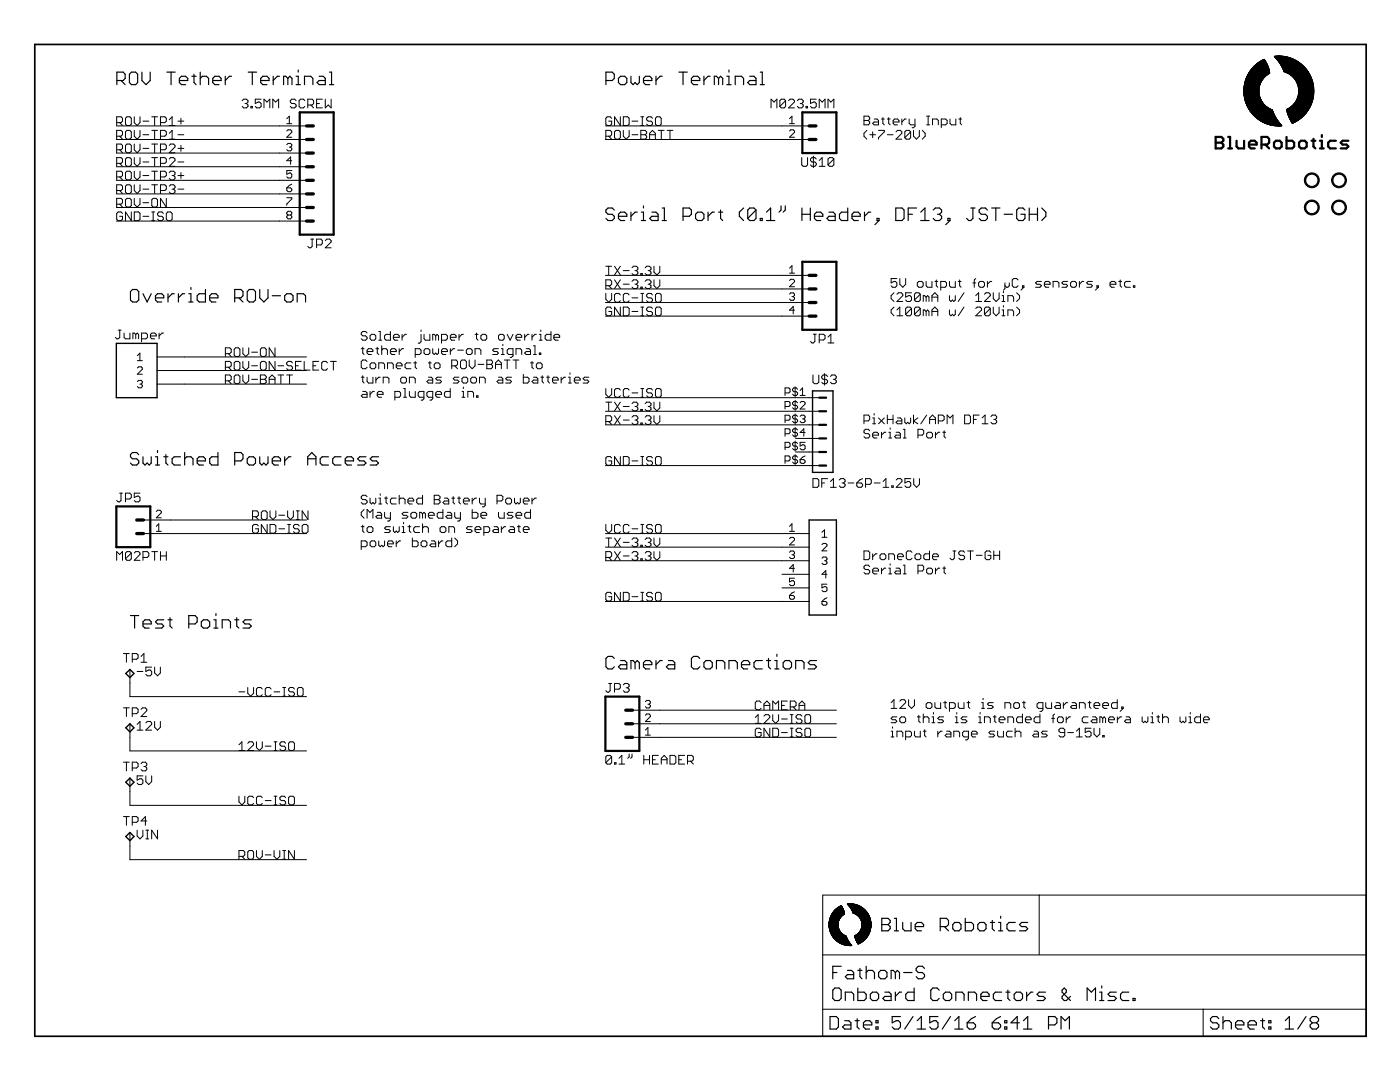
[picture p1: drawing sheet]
<svg xmlns="http://www.w3.org/2000/svg" width="279mm" height="216mm" viewBox="0 0 279 216" stroke-linecap="round" stroke-linejoin="round" font-family="sans-serif">
<g fill="none" stroke="#000" stroke-width=".23">
<path d="M23.3 16.1h1.3l.4-.5v-.8l-.4-.4h-1.3v2.5M24.2 16.1l.8 .8M26.2 14.4h.9l.4 .4v1.7l-.4 .4h-.9l-.4-.4v-1.7zM28.3 14.4v1.7l.8 .8 .9-.8v-1.7M33.3 14.4h1.7M34.1 14.4v2.5M35.8 16.1h1.7v-.5l-.5-.4h-.8l-.4 .4v.9l.4 .4h.8M38.3 15.2h.8M38.7 14.8v1.7l.4 .4M40 15.6l.4-.4h.8l.4 .4v1.3M40 14.4v2.5M42.5 16.1h1.6v-.5l-.4-.4h-.8l-.4 .4v.9l.4 .4h.8"/>
<path d="M45 15.2v1.7M46.2 15.2h-.4l-.8 .9M49.5 14.4h1.7M50.4 14.4v2.5M52 16.1h1.7v-.5l-.4-.4h-.8l-.5 .4v.9l.5 .4h.8M54.5 15.2v1.7M55.8 15.2h-.4l-.9 .9M57.4 15.6l-.4-.4h-.4v1.7M57.4 15.6v1.3M57.4 15.6l.4-.4 .5 .4v1.3M59.1 16.9h.8M59.1 15.2h.4v1.7"/>
<path d="M59.5 14v.4M60.8 16.9v-1.7h1.2l.4 .4v1.3M63.7 15.2h.8l.4 .4v1.3h-1.2l-.4-.4 .4-.4h1.2M65.8 14.4h.4v2.5M65.8 16.9h.8M120.9 16.1h1.3l.4-.5v-.8l-.4-.4h-1.3v2.5M123.4 15.6l.4-.4h.9l.4 .4v.9l-.4 .4h-.9l-.4-.4zM125.9 15.2v1.3l.4 .4 .4-.4 .5 .4 .4-.4v-1.3M128.4 16.1h1.7v-.5l-.4-.4h-.9l-.4 .4v.9l.4 .4h.9M130.9 15.2v1.7M132.2 15.2h-.5l-.8 .9M135.5 14.4h1.7"/>
<path d="M136.3 14.4v2.5M138 16.1h1.7v-.5l-.5-.4h-.8l-.4 .4v.9l.4 .4h.8M140.5 15.2v1.7M141.7 15.2h-.4l-.8 .9M143.4 15.6l-.4-.4h-.4v1.7M143.4 15.6v1.3M143.4 15.6l.4-.4 .4 .4v1.3M145.1 16.9h.8M145.1 15.2h.4v1.7M145.5 14v.4M146.7 16.9v-1.7h1.3l.4 .4v1.3M149.6 15.2h.9l.4 .4v1.3h-1.3l-.4-.4 .4-.4h1.3"/>
<path d="M151.7 14.4h.4v2.5M151.7 16.9h.8M26.4 57.8h.9l.4 .4v1.7l-.4 .4h-.9l-.4-.4v-1.7zM28.5 58.6l.9 1.7 .8-1.7M31 59.4h1.7v-.4l-.4-.4h-.9l-.4 .4v.9l.4 .4h.9M33.5 58.6v1.7M34.8 58.6h-.4l-.9 .8M35.6 58.6v1.7M36.9 58.6h-.5l-.8 .8M37.7 58.6h.4v1.7M38.1 57.4v.4M41 57.8v2.5h-1.2l-.5-.4v-.9l.5-.4h1.2"/>
<path d="M41.8 59.4h1.7v-.4l-.4-.4h-.9l-.4 .4v.9l.4 .4h.9M46.8 59.4h1.3l.4-.4v-.8l-.4-.4h-1.3v2.5M47.7 59.4l.8 .9M49.7 57.8h.9l.4 .4v1.7l-.4 .4h-.9l-.4-.4v-1.7zM51.8 57.8v1.6l.9 .9 .8-.9v-1.6M54.3 59h1.7M56.8 59l.4-.4h.9l.4 .4v.9l-.4 .4h-.9l-.4-.4zM122.6 41.9l-.4-.4h-.9l-.4 .4v.4l.4 .5h.9l.4 .4v.4l-.4 .4h-.9l-.4-.4M123.4 43.2h1.7v-.4l-.4-.5h-.9l-.4 .5v.8l.4 .4h.9M125.9 42.3v1.7M127.2 42.3h-.5l-.8 .9M128 42.3h.4v1.7"/>
<path d="M128 44h.8M128.4 41.1v.4M130.1 42.3h.8l.4 .5v1.2h-1.2l-.4-.4 .4-.4h1.2M132.2 41.5h.4v2.5M132.2 44h.8M136.3 43.2h1.3l.4-.4v-.9l-.4-.4h-1.3v2.5M138.8 42.8l.4-.5h.9l.4 .5v.8l-.4 .4h-.9l-.4-.4zM141.3 42.3v1.7M142.6 42.3h-.4l-.9 .9M143.4 42.3h.8M143.8 41.9v1.7l.4 .4M148.4 41.5l-.8 .8v.9l.8 .8"/>
<path d="M150.9 41.9v1.7l-.4 .4h-.9l-.4-.4M150.9 41.9l-.4-.4h-.9l-.4 .4v1.7M150.9 41.9l-1.7 1.7M151.7 43.6h.4v.4h-.4zM153 44h1.6M153 42.3l.8-.8v2.5M155.9 41.1v.8l-.4 .4M156.7 41.1v.8l-.4 .4M160 42.8h1.7M160 41.5v2.5M161.7 41.5v2.5M162.5 43.2h1.7v-.4l-.4-.5h-.8l-.5 .5v.8l.5 .4h.8"/>
<path d="M165.4 42.3h.9l.4 .5v1.2h-1.3l-.4-.4 .4-.4h1.3M169.2 41.5v2.5h-1.3l-.4-.4v-.8l.4-.5h1.3M170 43.2h1.7v-.4l-.4-.5h-.9l-.4 .5v.8l.4 .4h.9M172.5 42.3v1.7M173.8 42.3h-.4l-.9 .9M175 43.6h.4v.4h-.4zM175.4 44l-.8 .8M178.8 41.5h1.2l.4 .4v1.7l-.4 .4h-1.2zM181.3 42.8h.8M182.9 41.5h-1.6v2.5M183.7 44h1.7M183.7 42.3l.9-.8v2.5"/>
<path d="M186.2 41.9l.5-.4h.8l.4 .4v.4l-.4 .5M187.1 42.8h.4M187.5 42.8l.4 .4v.4l-.4 .4h-.8l-.5-.4M189.2 43.6h.4v.4h-.4zM189.6 44l-.9 .8M193.7 41.5h.9M194.2 41.5v2.1l-.5 .4h-.4l-.4-.4M197.1 41.9l-.4-.4h-.9l-.4 .4v.4l.4 .5h.9l.4 .4v.4l-.4 .4h-.9l-.4-.4M197.9 41.5h1.7M198.7 41.5v2.5M200.4 42.8h1.7M204.6 41.9l-.4-.4h-.9l-.4 .4v1.7l.4 .4h.9l.4-.4v-.8h-.9"/>
<path d="M205.4 42.8h1.7M205.4 41.5v2.5M207.1 41.5v2.5M207.9 41.5l.8 .8v.9l-.8 .8M37.7 60.3h.8M59.3 60.3v-1.7h1.3l.4 .4v1.3M27.7 90.7l-.4-.4h-.9l-.4 .4v.4l.4 .4h.9l.4 .5v.4l-.4 .4h-.9l-.4-.4M28.5 91.1v1.3l.4 .4 .5-.4 .4 .4 .4-.4v-1.3M31 92.8h.9M31 91.1h.4v1.7M31.4 89.9v.4M32.7 91.1h.8"/>
<path d="M33.1 90.7v1.7l.4 .4M36 91.1h-1.2l-.4 .4v.9l.4 .4h1.2M36.9 91.5l.4-.4h.8l.4 .4v1.3M36.9 90.3v2.5M39.3 92h1.7v-.5l-.4-.4h-.8l-.5 .4v.9l.5 .4h.8M43.5 90.3v2.5h-1.3l-.4-.4v-.9l.4-.4h1.3M46.8 92h1.3l.4-.5v-.8l-.4-.4h-1.3v2.5M49.7 91.1h.9l.4 .4v.9l-.4 .4h-.9l-.4-.4v-.9zM51.8 91.1v1.3l.4 .4 .5-.4 .4 .4 .4-.4v-1.3M54.3 92h1.7v-.5l-.4-.4h-.9l-.4 .4v.9l.4 .4h.9M56.8 91.1v1.7M58.1 91.1h-.4l-.9 .9"/>
<path d="M61.4 91.5h1.7M61.4 92.8v-1.7l.8-.8 .9 .8v1.7M65.6 91.1h-1.3l-.4 .4v.9l.4 .4h1.3M68.1 91.1h-1.3l-.4 .4v.9l.4 .4h1.3M68.9 92h1.6v-.5l-.4-.4h-.8l-.4 .4v.9l.4 .4h.8M73 91.1h-1.2l-.4 .4 .4 .5h.8l.4 .4-.4 .4h-1.2M75.5 91.1h-1.2l-.4 .4 .4 .5h.8l.4 .4-.4 .4h-1.2M26 122.8h1.7M26.9 122.8v2.5M28.5 124.5h1.7v-.4l-.4-.4h-.9l-.4 .4v.8l.4 .4h.9M32.7 123.7h-1.3l-.4 .4 .4 .4h.9l.4 .4-.4 .4h-1.3M33.5 123.7h.9"/>
<path d="M33.9 123.3v1.6l.5 .4M37.7 124.5h1.2l.4-.4v-.8l-.4-.5h-1.2v2.5M40.2 124.1l.4-.4h.8l.4 .4v.8l-.4 .4h-.8l-.4-.4zM42.7 125.3h.8M42.7 123.7h.4v1.6M43.1 122.4v.4M44.3 125.3v-1.6h1.3l.4 .4v1.2M46.8 123.7h.9M47.2 123.3v1.6l.5 .4M50.2 123.7h-1.3l-.4 .4 .4 .4h.8l.5 .4-.5 .4h-1.2M122.6 131.4l-.4-.4h-.9l-.4 .4v1.7l.4 .4h.9l.4-.4M123.8 131.8h.9l.4 .4v1.3h-1.3l-.4-.4 .4-.5h1.3"/>
<path d="M126.7 132.2l-.4-.4h-.4v1.7M126.7 132.2l.5-.4 .4 .4v1.3M126.7 132.2v1.3M128.4 132.6h1.7v-.4l-.4-.4h-.9l-.4 .4v.9l.4 .4h.9M130.9 131.8v1.7M132.2 131.8h-.5l-.8 .8M133.4 131.8h.8l.5 .4v1.3h-1.3l-.4-.4 .4-.5h1.3M139.7 131.4l-.5-.4h-.8l-.4 .4v1.7l.4 .4h.8l.5-.4M140.9 131.8h.8l.5 .4v.9l-.5 .4h-.8l-.4-.4v-.9zM143 133.5v-1.7h1.2l.5 .4v1.3M145.5 133.5v-1.7h1.2l.5 .4v1.3M148 132.6h1.6v-.4l-.4-.4h-.8l-.4 .4v.9l.4 .4h.8"/>
<path d="M152.1 131.8h-1.2l-.4 .4v.9l.4 .4h1.2M153 131.8h.8M153.4 131.4v1.7l.4 .4M154.6 133.5h.9M154.6 131.8h.4v1.7M155 130.6v.4M156.3 132.2l.4-.4h.8l.5 .4v.9l-.5 .4h-.8l-.4-.4zM158.8 133.5v-1.7h1.2l.5 .4v1.3M163 131.8h-1.3l-.4 .4 .4 .4h.8l.5 .5-.5 .4h-1.2M166.2 194.1h.8M166.6 197.1h.8l.5 .5v1.6l-.5 .4h-.8l-.4-.4v-1.6zM167.9 192.8h-1.7v2.5"/>
<path d="M168.7 199.6v-1.6h1.2l.5 .4v1.2M169.1 193.6h.8l.5 .5v1.2h-1.3l-.4-.4 .4-.4h1.3M171.2 193.6h.8M171.2 197.1v2.5h1.2l.5-.4v-.8l-.5-.4h-1.2M171.6 193.2v1.7l.4 .4M172.9 194.1l.4-.5h.8l.4 .5v1.2M172.9 192.8v2.5M173.7 198.4l.4-.4h.8l.4 .4v.8l-.4 .4h-.8l-.4-.4zM175.8 193.6h.8l.4 .5v.8l-.4 .4h-.8l-.5-.4v-.8zM176 183.2h1.2l.5 .5v.4l-.5 .4 .5 .4v.4l-.5 .4h-1.2zM176 184.5h1.2M176.6 198h.8l.4 .4v1.2h-1.2l-.4-.4 .4-.4h1.2"/>
<path d="M178.5 183.2h.4v2.5M178.5 185.7h.8M178.7 194.1l-.4-.5h-.5v1.7M178.7 194.1v1.2M178.7 198v1.6M178.7 194.1l.4-.5 .4 .5v1.2M179.9 198h-.4l-.8 .8M180.1 184.1v1.2l.5 .4h1.2v-1.6M180.3 194.1h1.7M182.4 197.1v2.5h-1.2l-.4-.4v-.8l.4-.4h1.2M182.6 184.9h1.7v-.4l-.4-.4h-.8l-.5 .4v.8l.5 .4h.8M184.5 193.2l-.4-.4h-.8l-.5 .4v.4l.5 .5h.8l.4 .4v.4l-.4 .4h-.8l-.5-.4"/>
<path d="M187.4 197.6l-.4-.5h-.8l-.4 .5v1.6l.4 .4h.8l.4-.4M187.6 184.9h1.3l.4-.4v-.8l-.4-.5h-1.3v2.5M188.3 198.4l.4-.4h.8l.4 .4v.8l-.4 .4h-.8l-.4-.4zM188.5 184.9l.8 .8M190.5 184.1h.9l.4 .4v.8l-.4 .4h-.9l-.4-.4v-.8zM190.8 199.6v-1.6h1.2l.4 .4v1.2M192.6 183.2v2.5h1.3l.4-.4v-.8l-.4-.4h-1.3M193.3 199.6v-1.6h1.2l.4 .4v1.2M195.5 184.1h.9l.4 .4v.8l-.4 .4h-.9l-.4-.4v-.8zM195.7 198.8h1.7v-.4l-.4-.4h-.8l-.5 .4v.8l.5 .4h.8M197.6 184.1h.9M198 183.7v1.6l.5 .4"/>
<path d="M199.3 185.7h.8M199.3 184.1h.4v1.6M199.7 182.8v.4M199.9 198h-1.3l-.4 .4v.8l.4 .4h1.3M200.7 198h.9M201.1 197.6v1.6l.5 .4M202.4 198.4l.4-.4h.8l.5 .4v.8l-.5 .4h-.8l-.4-.4zM202.6 184.1h-1.2l-.4 .4v.8l.4 .4h1.2M204.9 198v1.6M205.1 184.1h-1.2l-.4 .4 .4 .4h.8l.4 .4-.4 .4h-1.2M206.1 198h-.4l-.8 .8M208.6 198h-1.2l-.4 .4 .4 .4h.8l.4 .4-.4 .4h-1.2"/>
<path d="M213.6 198.8l-.8 .8h-.4l-.4-.4v-.4l.8-.8v-.4l-.4-.5-.4 .5v.4l1.6 1.6M217 199.6v-2.5l.8 .9 .8-.9v2.5M219.5 199.6h.8M219.5 198h.4v1.6M219.9 196.7v.4M222.8 198h-1.2l-.5 .4 .5 .4h.8l.4 .4-.4 .4h-1.3M225.3 198h-1.3l-.4 .4v.8l.4 .4h1.3M226.1 199.2h.4v.4h-.4zM165.7 202.8h1.2l.4 .5v1.6l-.4 .4h-1.2zM168.6 203.7h.8l.4 .4v1.2h-1.2l-.5-.4 .5-.4h1.2M170.6 203.7h.9M171.1 203.3v1.6l.4 .4"/>
<path d="M172.3 204.5h1.7v-.4l-.4-.4h-.9l-.4 .4v.8l.4 .4h.9M174.8 204.9h.4v.4h-.4zM174.8 203.7h.4v.4h-.4zM179.7 202.8h-1.6v1.3l.8-.4h.4l.4 .4v.8l-.4 .4h-.8l-.4-.4M182.2 202.8l-1.6 2.5M183 205.3h1.7M183 203.7l.9-.9v2.5M187.2 202.8h-1.7v1.3l.9-.4h.4l.4 .4v.8l-.4 .4h-.9l-.4-.4M189.7 202.8l-1.7 2.5M190.5 205.3h1.7M190.5 203.7l.9-.9v2.5M193 204.1h1.3l.4 .4v.4l-.4 .4h-.9l-.4-.4z"/>
<path d="M194.7 202.8l-.8 .5-.9 .8M198 204.1h1.3l.4 .4v.4l-.4 .4h-.9l-.4-.4zM199.7 202.8l-.8 .5-.9 .8M200.5 204.9h.4v.4h-.4zM200.5 203.7h.4v.4h-.4zM203.4 204.1h-1.6l1.2-1.3v2.5M204.3 205.3h1.6M204.3 203.7l.8-.9v2.5M209.3 204.5h1.2l.4-.4v-.8l-.4-.5h-1.2v2.5M211.8 205.3v-2.5l.8 .9 .8-.9v2.5M243.2 203.3l-.4-.5h-.8l-.4 .5v.4l.4 .4h.8l.4 .4v.4l-.4 .4h-.8l-.4-.4M244.1 204.1l.4-.4h.8l.4 .4v1.2"/>
<path d="M244.1 202.8v2.5M246.6 204.5h1.6v-.4l-.4-.4h-.8l-.4 .4v.8l.4 .4h.8M249.1 204.5h1.6v-.4l-.4-.4h-.8l-.4 .4v.8l.4 .4h.8M251.6 203.7h.8M252 203.3v1.6l.4 .4M253.2 204.9h.4v.4h-.4zM253.2 203.7h.4v.4h-.4zM256.5 205.3h1.6M256.5 203.7l.8-.9v2.5M260.6 202.8l-1.6 2.5M261.9 204.1l-.4 .4v.4l.4 .4h.8l.4-.4v-.4l-.4-.4M261.9 204.1l-.4-.4v-.4l.4-.5h.8l.4 .5v.4l-.4 .4"/>
<path d="M261.9 204.1h.8"/>
</g>
<g fill="none" stroke="#000" stroke-width=".2">
<path d="M52.1 19.8h-1.2v.9l.6-.3h.3l.3 .3v.5l-.3 .3h-.6l-.3-.3M64.3 19.8h-1.1v1.7h1.1M64.9 19.8v1.7l.6-.5 .6 .5v-1.7M162.9 19.8h-1.1v.9l.5-.3h.3l.3 .3v.5l-.3 .3h-.6l-.2-.3M23.2 25.1h38M23.2 27.8h38M23.2 30.5h38M23.2 33.3h38M23.2 36h38M23.2 38.7h38M23.3 27.2h.9l.2-.3v-.6l-.2-.3h-.9v1.8M23.3 24.5h.9l.2-.3v-.6l-.2-.3h-.9v1.7"/>
<path d="M23.3 29.9h.9l.2-.3v-.6l-.2-.3h-.9v1.8M23.3 32.6h.9l.2-.3v-.6l-.2-.2h-.9v1.7M23.3 35.3h.9l.2-.3v-.6l-.2-.2h-.9v1.7M23.3 38h.9l.2-.3v-.6l-.2-.2h-.9v1.7M23.9 24.5l.5 .5M23.9 29.9l.5 .6M23.9 32.6l.5 .6M23.9 35.3l.5 .6M23.9 38l.5 .6M23.9 27.2l.5 .6M25 29l.3-.3h.6l.3 .3v1.2l-.3 .3h-.6l-.3-.3zM25 31.7l.3-.2h.6l.3 .2v1.2l-.3 .3h-.6l-.3-.3z"/>
<path d="M25 34.4l.3-.2h.6l.3 .2v1.2l-.3 .3h-.6l-.3-.3zM25 37.1l.3-.2h.6l.3 .2v1.2l-.3 .3h-.6l-.3-.3zM25.3 23.3h.6l.3 .3v1.2l-.3 .2h-.6l-.3-.2v-1.2zM25.3 26h.6l.3 .3v1.2l-.3 .3h-.6l-.3-.3v-1.2zM25.3 39.6h.6l.3 .3v1.1l-.3 .3h-.6l-.3-.3v-1.1zM26.8 23.3v1.2l.6 .5 .5-.5v-1.2M26.8 26v1.2l.6 .6 .5-.6v-1.2M26.8 28.7v1.2l.6 .6 .5-.6v-1.2M26.8 31.5v1.1l.6 .6 .5-.6v-1.1M26.8 34.2v1.1l.6 .6 .5-.6v-1.1M26.8 36.9v1.1l.6 .6 .5-.6v-1.1M26.8 39.6v1.1l.6 .6 .5-.6v-1.1"/>
<path d="M28.5 26.9h1.2M28.5 32.3h1.2M28.5 24.2h1.2M28.5 29.6h1.2M28.5 35h1.2M28.5 37.7h1.2M30.3 26h1.1M30.3 31.5h1.1M30.3 23.3h1.1M30.3 28.7h1.1M30.3 34.2h1.1M30.3 36.9h1.1"/>
<path d="M30.6 39.6h.6l.2 .3v1.1l-.2 .3h-.6l-.3-.3v-1.1zM30.9 23.3v1.7M30.9 26v1.8M30.9 28.7v1.8M30.9 31.5v1.7M30.9 34.2v1.7M30.9 36.9v1.7M32 27.2h.9l.3-.3v-.6l-.3-.3h-.9v1.8M32 24.5h.9l.3-.3v-.6l-.3-.3h-.9v1.7M32 29.9h.9l.3-.3v-.6l-.3-.3h-.9v1.8M32 32.6h.9l.3-.3v-.6l-.3-.2h-.9v1.7M32 35.3h.9l.3-.3v-.6l-.3-.2h-.9v1.7"/>
<path d="M32 38h.9l.3-.3v-.6l-.3-.2h-.9v1.7M33.2 39.6v1.7l-1.2-1.7v1.7M33.8 29l.3-.3h.5l.3 .3v.3l-1.1 1.2h1.1M33.8 27.8h1.1M33.8 31.7l.3-.2h.5l.3 .2v.3l-1.1 1.2h1.1M33.8 25h1.1M33.8 23.9l.6-.6v1.7M33.8 26.6l.6-.6v1.8M33.8 34.4l.3-.2h.5l.3 .2v.3l-.3 .3M33.8 37.1l.3-.2h.5l.3 .2v.3l-.3 .3M34.4 35h.2M34.4 37.7h.2"/>
<path d="M34.6 35l.3 .3v.3l-.3 .3h-.5l-.3-.3M34.6 37.7l.3 .3v.3l-.3 .3h-.5l-.3-.3M35.5 26.9h1.2M35.5 32.3h1.2M35.5 24.2h1.2M35.5 29.6h1.2M35.5 35h1.2M35.5 37.7h1.2M36.1 23.6v1.2M36.1 29v1.2M36.1 34.4v1.2M48.3 20.1l.3-.3h.6l.3 .3v.3l-.3 .3"/>
<path d="M48.9 20.7h.3M49.2 20.7l.3 .3v.2l-.3 .3h-.6l-.3-.3M50.1 21.2h.3v.3h-.3zM52.7 21.5v-1.7l.6 .6 .5-.6v1.7M54.4 21.5v-1.7l.6 .6 .6-.6v1.7M57.2 23.7l.5-.5v1.5M57.2 24.7h1M57.2 26.1l.3-.2h.5l.2 .2v.3l-1 1h1M57.2 28.9l.3-.3h.5l.2 .3v.2l-.2 .3M57.2 37.5h.8l.2 .2v.3l-.2 .2h-.5l-.3-.2zM57.2 39.5h1v.2l-1 1v.3M57.7 29.4h.3"/>
<path d="M58 29.4l.2 .2v.3l-.2 .2h-.5l-.3-.2M58.2 34h-1v.8l.8-.3 .2 .3v.5l-.2 .2h-.5l-.3-.2M58.2 32.1h-1l.8-.8v1.5M58.2 36.7l-1 .8M59.1 20.1l-.3-.3h-.6l-.3 .3v.3l.3 .3h.6l.3 .3v.2l-.3 .3h-.6l-.3-.3M60.8 20.1l-.2-.3h-.6l-.3 .3v1.1l.3 .3h.6l.2-.3M61.4 21h.9l.3-.3v-.6l-.3-.3h-.9v1.7M62 21l.6 .5M63.2 20.7h.6M120.8 25.1h40.7M120.8 27.8h40.7M120.9 27.2h.9l.3-.3v-.6l-.3-.3h-.9v1.8"/>
<path d="M121.5 27.2l.6 .6M122.1 23.6l-.3-.3h-.6l-.3 .3v1.2l.3 .2h.6l.3-.2v-.6h-.6M122.9 26h.6l.3 .3v1.2l-.3 .3h-.6l-.3-.3v-1.2zM123.8 23.3v1.7l-1.2-1.7v1.7M124.4 23.3h.9l.3 .3v1.2l-.3 .2h-.9zM124.4 26v1.2l.6 .6 .6-.6v-1.2M126.1 26.9h1.2M126.1 24.2h1.2M127.9 26.9h.9M127.9 26h.9l.3 .3v.3l-.3 .3 .3 .3v.3l-.3 .3h-.9zM127.9 23.3h.6M127.9 25h.6"/>
<path d="M128.2 23.3v1.7M129.6 26.9h1.2M129.6 27.8v-1.2l.6-.6 .6 .6v1.2M130.2 23.6l-.3-.3h-.6l-.2 .3v.3l.2 .3h.6l.3 .3v.3l-.3 .2h-.6l-.2-.2M131.1 23.3h.6l.3 .3v1.2l-.3 .2h-.6l-.3-.2v-1.2zM131.4 26h1.1M132 26v1.8M133.1 26h1.2M133.7 26v1.8M153.9 21.5v-1.7l.6 .6 .5-.6v1.7M156.8 20.1l-.3-.3h-.6l-.3 .3v1.1M156.8 20.1v1.1l-.3 .3h-.6l-.3-.3"/>
<path d="M156.8 20.1l-1.2 1.1M157.4 20.1l.3-.3h.5l.3 .3v.3l-1.1 1.1h1.1M157.6 26.1l.2-.2h.5l.3 .2v.3l-1 1h1M157.6 24.7h1M157.6 23.7l.5-.5v1.5M159.1 20.1l.3-.3h.6l.3 .3v.3l-.3 .3M159.7 20.7h.3M160 20.7l.3 .3v.2l-.3 .3h-.6l-.3-.3M160 31.5v1.4l.3 .3h.6l.3-.3v-1.4M160.9 21.2h.3v.3h-.3zM162.3 31.2v2.3M162.9 31.7l-.3-.2h-.6l-.2 .2v.3l.2 .3h.6l.3 .3v.3l-.3 .3h-.6l-.2-.3"/>
<path d="M163.5 21.5v-1.7l.6 .6 .6-.6v1.7M163.5 33.2h1.2M163.5 32l.6-.5v1.7M165.2 21.5v-1.7l.6 .6 .6-.6v1.7M166.4 31.7v1.2l-.3 .3h-.6l-.3-.3M166.4 31.7l-.3-.2h-.6l-.3 .2v1.2M166.4 31.7l-1.2 1.2M172.4 23.2h.9l.3 .3v.2l-.3 .3 .3 .3v.3l-.3 .3h-.9zM172.4 24h.9M173 26l-.6 .6v.6l.6 .6M173.6 26.9h1.1M174.2 26.3v1.2"/>
<path d="M174.5 23.7h.5l.3 .3v.9h-.8l-.3-.3 .3-.3h.8M175.3 26h1.2v.3l-1.2 1.2v.3M175.9 23.7h.6M176.2 23.5v1.1l.3 .3M177.1 23.7h.6M177.1 26.9h1.1M177.4 23.5v1.1l.3 .3M178.2 24.3h1.2v-.3l-.3-.3h-.6l-.3 .3v.6l.3 .3h.6M178.8 26.3l.3-.3h.6l.3 .3v.3l-1.2 1.2h1.2M180 23.7v1.2M180.8 23.7h-.2l-.6 .6M181.4 23.7v.9l.3 .3h.9"/>
<path d="M181.7 26.3l-.3-.3h-.5l-.3 .3v1.2M181.7 26.3v1.2l-.3 .3h-.5l-.3-.3M181.7 26.3l-1.1 1.2M182.3 26v1.2l.6 .6 .6-.6v-1.2M182.6 23.7v1.5l-.3 .3h-.3M184.1 26l.5 .6v.6l-.5 .6M184.9 23.2h.6M184.9 24.9h.6M185.2 23.2v1.7M186.1 24.9v-1.2h.9l.3 .3v.9M187.9 24.9h.8l.3-.3v-.6l-.3-.3h-.8v1.8M189.6 23.7v.9l.3 .3h.9v-1.2"/>
<path d="M191.3 23.7h.6M191.6 23.5v1.1l.3 .3M23.2 41.4h38M23.2 44.1h38M23.3 40.7h.9l.2-.3v-.5l-.2-.3h-.9v1.7M23.9 40.7l.5 .6M24.4 42.6l-.2-.3h-.6l-.3 .3v1.1l.3 .3h.6l.2-.3v-.5h-.5M26.2 42.3v1.7l-1.2-1.7v1.7M26.8 42.3h.9l.2 .3v1.1l-.2 .3h-.9zM28.5 43.2h1.2M28.5 40.4h1.2M30.3 42.3h.6"/>
<path d="M30.3 44h.6M30.6 42.3v1.7M32.6 42.6l-.3-.3h-.6l-.2 .3v.3l.2 .3h.6l.3 .3v.2l-.3 .3h-.6l-.2-.3M33.5 42.3h.6l.3 .3v1.1l-.3 .3h-.6l-.3-.3v-1.1zM57.5 42.9l-.3-.2v-.3l.3-.2h.5l.2 .2v.3l-.2 .2M57.5 42.9l-.3 .3v.2l.3 .3h.5l.2-.3v-.2l-.2-.3M57.5 42.9h.5M62 47.7h.6M62.3 47.7v1.5l-.3 .2h-.3l-.3-.2M63.2 48.9h.9l.2-.3v-.6l-.2-.3h-.9v1.7M64.9 48l.3-.3h.6l.3 .3v.3l-1.2 1.1h1.2M120.8 54.9h40.7"/>
<path d="M120.8 57.7h40.7M120.9 57h.9l.3-.3v-.6l-.3-.3h-.9v1.8M120.9 58.5v1.2l.6 .6 .6-.6v-1.2M120.9 53.1h1.2M121.5 57l.6 .6M121.5 53.1v1.8M122.6 55.8l1.2 1.8M122.6 53.1l1.2 1.8M123.8 58.8l-.3-.3h-.6l-.3 .3v1.2l.3 .3h.6l.3-.3M123.8 55.8l-1.2 1.8M123.8 53.1l-1.2 1.8M124.4 56.7h1.2"/>
<path d="M124.4 54h1.2M125.6 58.8l-.3-.3h-.6l-.3 .3v1.2l.3 .3h.6l.3-.3M126.1 59.4h1.2M126.1 53.4l.3-.3h.6l.3 .3v.3l-.3 .3M126.1 56.1l.3-.3h.6l.3 .3v.3l-.3 .3M126.7 56.7h.3M126.7 54h.3M127 54l.3 .3v.3l-.3 .3h-.6l-.3-.3M127 56.7l.3 .3v.3l-.3 .3h-.6l-.3-.3M127.9 54.6h.3v.3h-.3zM127.9 57.3h.3v.3h-.3zM127.9 58.5h.6"/>
<path d="M128.2 58.5v1.8M128.8 56.1l.3-.3h.5l.3 .3v.3l-.3 .3M128.8 53.4l.3-.3h.5l.3 .3v.3l-.3 .3M129.3 56.7h.3M129.3 54h.3M129.6 54l.3 .3v.3l-.3 .3h-.5l-.3-.3M129.6 56.7l.3 .3v.3l-.3 .3h-.5l-.3-.3M130.2 58.8l-.3-.3h-.6l-.2 .3v.3l.2 .3h.6l.3 .3v.3l-.3 .3h-.6l-.2-.3M130.5 53.1v1.2l.6 .6 .6-.6v-1.2M130.5 55.8v1.2l.6 .6 .6-.6v-1.2M131.1 58.5h.6l.3 .3v1.2l-.3 .3h-.6l-.3-.3v-1.2zM157.6 58.7l.2-.3h.5l.3 .3v.2l-.3 .3"/>
<path d="M157.6 56l.2-.3h.5l.3 .3v.2l-1 1h1M157.6 53.5l.5-.5v1.5M157.6 54.5h1M158.1 59.2h.2M158.3 59.2l.3 .2v.3l-.3 .2h-.5l-.2-.2M178.4 58.4l-.6 .6v.6l.6 .6M179 55.6h-1.2v.9l.6-.3h.3l.3 .3v.5l-.3 .3h-.6l-.3-.3M179 58.7l.3-.3h.6l.3 .3v.3l-1.2 1.2h1.2M179.6 55.6v1.1l.6 .6 .5-.6v-1.1M181.9 58.4h-1.2v.9l.6-.3h.3l.3 .3v.6l-.3 .3h-.6l-.3-.3M183.1 56.5l.3-.3h.6l.2 .3v.5l-.2 .3h-.6l-.3-.3zM183.7 58.7v1.2l-.3 .3h-.6l-.3-.3"/>
<path d="M183.7 58.7l-.3-.3h-.6l-.3 .3v1.2M183.7 58.7l-1.2 1.2M184.8 56.2v.8l.3 .3h.9v-1.1M184.8 59.3l-.3-.3h-.2v1.2M184.8 59.3v.9M184.8 59.3l.3-.3 .3 .3v.9M186 59.3h1.2M186.6 56.2h.6M186.9 55.9v1.1l.3 .3M187.7 57.3h.9l.3-.3v-.5l-.3-.3h-.9v1.7M189.5 56.2v.8l.3 .3h.8v-1.1M189.5 59v.9l.3 .3 .3-.3 .3 .3 .2-.3v-.9"/>
<path d="M191.2 56.2h.6M191.5 55.9v1.1l.3 .3M192.4 58.4l-1.2 1.8M194.1 56.5h.6M194.7 55.6l-.3 .3v1.4M194.7 59l.6-.6v1.8M195.6 56.2h.6l.3 .3v.5l-.3 .3h-.6l-.3-.3v-.5zM196.5 58.7l.3-.3h.5l.3 .3v.3l-1.1 1.2h1.1M197.1 56.2v1.1M197.9 56.2h-.3l-.5 .5M198.2 58.4v1.2l.6 .6 .6-.6v-1.2M200 59h.3v1.2"/>
<path d="M200.3 58.1v.3M200.6 56.5v1.1l-.3 .3M201.4 56.5v.5l-.3 .3h-.2l-.3-.3M202.9 58.4l.6 .6v.6l-.6 .6M203.2 55.9l-.3-.3h-.6l-.3 .3v1.1l.3 .3h.6l.3-.3M204 57h.3v.3h-.3zM204.3 57.3l-.5 .6M207.8 56.2h-.8l-.3 .3 .3 .2h.5l.3 .3-.3 .3h-.8M208.4 56.7h1.2v-.2l-.3-.3h-.6l-.3 .3v.5l.3 .3h.6M210.2 57.3v-1.1h.8l.3 .3v.8M213.1 56.2h-.9l-.3 .3 .3 .2h.6l.3 .3-.3 .3h-.9M214 56.2h.5l.3 .3v.5l-.3 .3h-.5l-.3-.3v-.5z"/>
<path d="M215.4 56.2v1.1M216.3 56.2h-.3l-.6 .5M218 56.2h-.9l-.2 .3 .2 .2h.6l.3 .3-.3 .3h-.8M218.9 57h.3v.3h-.3zM219.2 57.3l-.6 .6M221.5 56.7h1.2v-.2l-.3-.3h-.6l-.3 .3v.5l.3 .3h.6M223.3 56.2h.6M223.6 55.9v1.1l.3 .3M225.6 56.2h-.9l-.3 .3v.5l.3 .3h.9M226.2 57h.3v.3h-.3zM23.6 65.9h.6M23.9 65.9v1.4l-.3 .3h-.3l-.3-.3"/>
<path d="M24.8 66.5v.8l.3 .3h.8v-1.1M27.1 66.7l-.3-.2h-.3v1.1M27.1 66.7v.9M27.1 66.7l.3-.2 .3 .2v.9M27.4 71l.5-.5v1.5M27.4 72h1M27.4 73.4l.3-.2h.5l.2 .2v.3l-1 1h1M27.4 76.1l.3-.2h.5l.2 .2v.3l-.2 .2M27.9 76.6h.3M28.2 76.6l.2 .3v.2l-.2 .3h-.5l-.3-.3M28.3 67.6h.8l.3-.3v-.6l-.3-.2h-.8v1.7M30 67h1.2v-.3l-.3-.2h-.6l-.3 .2v.6l.3 .3h.6"/>
<path d="M31.3 76.6h29.9M31.3 71.2h29.9M31.3 73.9h29.9M31.7 66.5v1.1M32.6 66.5h-.3l-.6 .5M45 76h.8l.3-.3v-.6l-.3-.3h-.8v1.8M45 70.6h.8l.3-.3v-.6l-.3-.3h-.8v1.7M45 73.3h.8l.3-.3v-.6l-.3-.3h-.8v1.8M45.6 70.6l.5 .5M45.6 76l.5 .6M45.6 73.3l.5 .6M47 74.8h.6l.3 .3v1.2l-.3 .3h-.6l-.3-.3v-1.2z"/>
<path d="M47 69.4h.6l.3 .3v1.1l-.3 .3h-.6l-.3-.3v-1.1zM47 72.1h.6l.3 .3v1.2l-.3 .3h-.6l-.3-.3v-1.2zM48.5 69.4v1.2l.6 .5 .5-.5v-1.2M48.5 72.1v1.2l.6 .6 .5-.6v-1.2M48.5 74.8v1.2l.6 .6 .5-.6v-1.2M50.2 73h1.2M50.2 75.7h1.2M50.2 70.3h1.2M52 74.8h.8l.3 .3v.3l-.3 .3 .3 .3v.3l-.3 .3h-.8zM52 75.7h.8M52 69.7l.3-.3h.5l.3 .3v1.1l-.3 .3h-.5l-.3-.3zM52.3 72.1h.5l.3 .3v1.2l-.3 .3h-.5l-.3-.3v-1.2z"/>
<path d="M53.7 75.7h1.2M53.7 76.6v-1.2l.6-.6 .6 .6v1.2M54.9 69.4v1.7l-1.2-1.7v1.7M54.9 72.1v1.8l-1.2-1.8v1.8M55.5 73h1.1M55.5 74.8h1.1M56 74.8v1.8M57.2 74.8h1.2M57.8 74.8v1.8M58.4 72.4l-.3-.3h-.6l-.3 .3v.3l.3 .3h.6l.3 .3v.3l-.3 .3h-.6l-.3-.3M59 73h.5M60.1 72.1h-1.1v1.8h1.1"/>
<path d="M60.7 72.1v1.8h1.2M62.5 73h.5M63.6 72.1h-1.1v1.8h1.1M65.4 72.4l-.3-.3h-.6l-.3 .3v1.2l.3 .3h.6l.3-.3M66 72.1h1.1M66.5 72.1v1.8M72.1 69.6h.6M72.1 75.3h.6M72.4 78.1h.6l.3 .3v.9h-.9l-.3-.3 .3-.3h.9M72.4 69.3v1.1l.3 .3M72.4 75v1.1l.3 .3M73.3 66.4l-.3-.3h-.6l-.3 .3v.3l.3 .3h.6l.3 .3v.3l-.3 .3h-.6l-.3-.3"/>
<path d="M73.3 72.1l-.3-.3h-.6l-.3 .3v1.2l.3 .3h.6l.3-.3M73.3 70.1h1.1v-.2l-.3-.3h-.5l-.3 .3v.5l.3 .3h.5M73.3 75.3v.8l.3 .3h.8v-1.1M73.9 78.1v1.2M74.1 66.7h.6l.3 .3v.6l-.3 .3h-.6l-.2-.3v-.6zM74.1 72.4h.6l.3 .3v.6l-.3 .3h-.6l-.2-.3v-.6zM74.7 78.1h-.3l-.5 .6M75 69.6h.6M75 75.3v1.1M75.3 69.3v1.1l.3 .3M75.3 78.7h1.2v-.3l-.3-.3h-.6l-.3 .3v.6l.3 .3h.6M75.6 66.1h.3v1.8"/>
<path d="M75.6 67.9h.6M75.6 73.6v-1.2h.9l.3 .3v.9M75.9 75.3h-.3l-.6 .5M76.2 69.9l.3-.3h.5l.3 .3v.8M76.2 69v1.7M76.5 76.4v-1.1h.8l.3 .3v.8M77.3 73.6v-1.2h.9l.3 .3v.9M77.9 66.1v1.8h-.9l-.2-.3v-.6l.2-.3h.9M77.9 70.1h1.2v-.2l-.3-.3h-.6l-.3 .3v.5l.3 .3h.6M78.5 67.3h1.2v-.3l-.3-.3h-.6l-.3 .3v.6l.3 .3h.6M78.8 79.3h.9l.2-.3v-.6l-.2-.3h-.9v1.7M79.1 73h1.1v-.3l-.3-.3h-.5l-.3 .3v.6l.3 .3h.5"/>
<path d="M79.7 69.6v1.1M80.2 66.7v1.2M80.2 75.3h.6l.3 .3v.5l-.3 .3h-.6l-.2-.3v-.5zM80.5 69.6h-.3l-.5 .5M80.5 77.5h.3v1.8M80.5 79.3h.6M81.1 66.7h-.3l-.6 .6M81.7 76.4v-1.1h.9l.3 .3v.8M81.7 78.1v.9l.3 .3h.9v-1.2M82 72.4h-.9l-.3 .3v.6l.3 .3h.9M82.6 72.4h.6M82.9 70.7h.8l.3-.3v-.5l-.3-.3h-.8v1.7"/>
<path d="M82.9 72.1v1.2l.3 .3M84 66.7v1.5l-.3 .3h-.2M84 65.8v.3M84.6 79.3h-.9l-.2-.3v-.6l.2-.3h.9v1.5l-.3 .2h-.3M84.6 66.7v.9l.3 .3h.9v-1.2M84.9 69.6h.6l.3 .3v.5l-.3 .3h-.6l-.3-.3v-.5zM85.5 75.3h.6l.3 .3v.8h-.9l-.3-.3 .3-.3h.9M85.5 72.4h.6M85.8 72.1v1.2l.3 .3M86.4 69.6v.8l.3 .3 .3-.3 .2 .3 .3-.3v-.8M86.4 79.3h-.9l-.3-.3v-.6l.3-.3h.9v1.5l-.3 .2h-.3M86.7 72.7l.3-.3h.5l.3 .3v.6l-.3 .3h-.5l-.3-.3z"/>
<path d="M87 67l-.3-.3h-.3v1.2M87 67v.9M87 78.7h1.1v-.3l-.3-.3h-.6l-.2 .3v.6l.2 .3h.6M87 67l.2-.3 .3 .3v.9M88.1 67.9h.9l.3-.3v-.6l-.3-.3h-.9v1.8M88.1 70.1h1.2v-.2l-.3-.3h-.6l-.3 .3v.5l.3 .3h.6M88.1 75.3h-.9l-.2 .3 .2 .2h.6l.3 .3-.3 .3h-.8M89.9 77.5v1.8h-.9l-.3-.3v-.6l.3-.3h.9M89.9 67.3h1.1v-.3l-.3-.3h-.6l-.2 .3v.6l.2 .3h.6M89.9 69.6v1.1M90.1 73h.9l.3-.3v-.6l-.3-.3h-.9v1.8M90.7 69.6h-.3l-.5 .5"/>
<path d="M90.7 73l.6 .6M91.3 69.9h1.2M91.6 66.7v1.2M91.6 75.3h-.9l-.3 .3 .3 .2h.6l.3 .3-.3 .3h-.9M92.2 71.8h.6l.3 .3v1.2l-.3 .3h-.6l-.3-.3v-1.2zM92.2 78.1h.3v1.2M92.2 79.3h.6M92.5 66.7h-.3l-.6 .6M92.5 75.3h.6l.2 .3v.5l-.2 .3h-.6l-.3-.3v-.5zM92.5 77.2v.3M93.4 69.6h.5l.3 .3v.5l-.3 .3h-.5l-.3-.3v-.5zM93.4 79.3v-1.2h.8l.3 .3v.9"/>
<path d="M93.6 71.8v1.2l.6 .6 .6-.6v-1.2M93.9 75.6l.3-.3h.6l.3 .3v.5l-.3 .3h-.6l-.3-.3zM94.8 66.7h.6M94.8 70.7v-1.1h.9l.3 .3v.8M95.1 66.4v1.2l.3 .3M95.1 79h.3v.3h-.3zM95.4 72.7h1.2M95.7 76.4v-1.1h.9l.2 .3v.8M96 67l.3-.3h.5l.3 .3v.6l-.3 .3h-.5l-.3-.3zM97.2 71.8h.8l.3 .3v.3l-.3 .3 .3 .3v.3l-.3 .3h-.8zM97.2 72.7h.8M98.9 72.7h1.2"/>
<path d="M98.9 73.6v-1.2l.6-.6 .6 .6v1.2M99.5 69.6h-.9l-.3 .3 .3 .2h.6l.3 .3-.3 .3h-.9M99.5 75.3h.6l.3 .3v.8h-.9l-.3-.3 .3-.3h.9M99.8 66.7h.6l.2 .3v.6l-.2 .3h-.6l-.3-.3v-.6zM100.1 69.6h.3v1.1M100.1 70.7h.5M100.4 68.7v.3M100.6 71.8h1.2M101.2 66.7l.6 1.2 .6-1.2M101.2 71.8v1.8M102.1 75.3h-.9l-.3 .3 .3 .2h.6l.3 .3-.3 .3h-.9M102.4 70.7h-.9l-.3-.3v-.5l.3-.3h.9v1.4l-.3 .3h-.3"/>
<path d="M102.4 71.8h1.1M103 67.3h1.1v-.3l-.3-.3h-.5l-.3 .3v.6l.3 .3h.5M103 70.7v-1.1h.8l.3 .3v.8M103 71.8v1.8M104.4 74.7v1.7h.9l.3-.3v-.5l-.3-.3h-.9M104.7 66.7v1.2M105 69.6h.6l.3 .3v.8h-.9l-.3-.3 .3-.3h.9M105.6 66.7h-.3l-.6 .6M105.9 72.4h.6M106.2 66.7v1.2M106.2 72.1v1.2l.3 .3M106.5 70.7h.5"/>
<path d="M106.5 69h.3v1.7M106.5 75.3h.5l.3 .3v.8h-.8l-.3-.3 .3-.3h.8M107 66.7h-.3l-.5 .6M107 72.7l.3-.3h.6l.3 .3v.6l-.3 .3h-.6l-.3-.3zM107.6 67.9h.6M107.6 66.7h.3v1.2M107.6 70.4h.3v.3h-.3zM107.9 65.8v.3M107.9 75.3h.6M108.2 75v1.1l.3 .3M109.1 75.3h.6M109.4 75v1.1l.3 .3"/>
<path d="M110 66.1v1.8h-.9l-.3-.3v-.6l.3-.3h.9M110.3 75.8h1.1v-.2l-.3-.3h-.6l-.2 .3v.5l.2 .3h.6M110.5 67.3h1.2v-.3l-.3-.3h-.6l-.3 .3v.6l.3 .3h.6M112 75.3v1.1M112.9 75.3h-.3l-.6 .5M113.5 75.3h.2v1.1M113.5 76.4h.5M113.7 74.4v.3M114.6 75.8h1.2v-.2l-.3-.3h-.6l-.3 .3v.5l.3 .3h.6M117.5 75.3h-.9l-.2 .3 .2 .2h.6l.3 .3-.3 .3h-.8M120.8 79.4h42.7M120.8 60.4h40.7"/>
<path d="M120.8 63.1h40.7M120.9 77.5v1.2l.6 .6 .6-.6v-1.2M122.1 61.6l-.3-.3h-.6l-.3 .3v1.1l.3 .3h.6l.3-.3v-.6h-.6M123.8 77.8l-.3-.3h-.6l-.3 .3v1.2l.3 .3h.6l.3-.3M123.8 61.3v1.7l-1.2-1.7v1.7M124.4 61.3h.9l.3 .3v1.1l-.3 .3h-.9zM125.6 77.8l-.3-.3h-.6l-.3 .3v1.2l.3 .3h.6l.3-.3M126.1 62.1h1.2M126.1 78.4h1.2M127.9 79.3h.6M127.9 77.5h.6M127.9 63h.6"/>
<path d="M127.9 61.3h.6M127.9 60.3h.6M128.2 61.3v1.7M128.2 77.5v1.8M130.2 77.8l-.3-.3h-.6l-.2 .3v.3l.2 .3h.6l.3 .3v.3l-.3 .3h-.6l-.2-.3M130.2 61.6l-.3-.3h-.6l-.2 .3v.2l.2 .3h.6l.3 .3v.3l-.3 .3h-.6l-.2-.3M130.8 61.6l.3-.3h.6l.3 .3v1.1l-.3 .3h-.6l-.3-.3zM131.1 77.5h.6l.3 .3v1.2l-.3 .3h-.6l-.3-.3v-1.2zM156.7 78.4h.7l.3-.2v-.5l-.3-.3h-.7v1.5M158.6 61.9h-1l.7-.7v1.4M158.7 77.2v2M158.7 79.9v2"/>
<path d="M159.2 77.7l-.3-.3h-.5l-.2 .3v.2l.2 .3h.5l.3 .2v.3l-.3 .2h-.5l-.2-.2M159.7 78.9h1M159.7 77.9l.5-.5v1.5M162.2 74.8v1.5l.3 .3h.6l.3-.3v-1.5M162.3 66.7h.6M162.6 66.7v1.4l-.3 .3h-.3l-.2-.3M163.5 67.8h.9l.3-.2v-.6l-.3-.3h-.9v1.7M164.6 74.5v2.4M165.2 75.1l-.3-.3h-.6l-.3 .3v.3l.3 .3h.6l.3 .3v.3l-.3 .3h-.6l-.3-.3M165.2 68.4h1.2M165.2 67.3l.6-.6v1.7M165.7 75.1l.3-.3h.6l.3 .3v.3l-.3 .3"/>
<path d="M166.3 75.7h.3M166.6 75.7l.3 .3v.3l-.3 .3h-.6l-.3-.3M178.4 61.3l-.6 .5v.6l.6 .6M179 61.8l.6-.5v1.7M179 63h1.2M181.9 61.6l-.3-.3h-.6l-.3 .3v1.1M181.9 61.6v1.1l-.3 .3h-.6l-.3-.3M181.9 61.6l-1.2 1.1M183.7 61.6l-.3-.3h-.6l-.3 .3v1.1M183.7 61.6v1.1l-.3 .3h-.6l-.3-.3M183.7 61.6l-1.2 1.1M184.8 62.1l-.3-.3h-.2v1.2"/>
<path d="M184.8 62.1v.9M184.8 62.1l.3-.3 .3 .3v.9M186 60.2v-1.2l.6-.6 .6 .6v1.2M186 63v-1.2l.6-.5 .6 .5v1.2M186 62.1h1.2M189.5 61.8v.9l.3 .3 .3-.3 .3 .3 .2-.3v-.9M192.4 61.3l-1.2 1.7M194.7 60.2h1.2M194.7 61.6l.3-.3h.6l.3 .3v.2l-1.2 1.2h1.2M197.6 61.6l-.3-.3h-.5l-.3 .3v1.1M197.6 61.6v1.1l-.3 .3h-.5l-.3-.3M197.6 61.6l-1.1 1.1"/>
<path d="M198.2 61.3v1.1l.6 .6 .6-.6v-1.1M200 60.2h.6M200 61.8h.3v1.2M200 63h.6M200.3 61v.3M201.1 60.2v-1.2h.9l.3 .3v.9M201.1 63v-1.2h.9l.3 .3v.9M202.9 61.3l.6 .5v.6l-.6 .6M23.9 98.4h.5M24.2 98.4v1.5l-.3 .2h-.3l-.3-.2M25 99.6h.9l.3-.3v-.6l-.3-.3h-.9v1.7M27.9 98.4h-1.1v.9l.9-.3 .2 .3v.6l-.2 .2h-.6l-.3-.2"/>
<path d="M73.3 99.1l-.3-.3h-.6l-.3 .3v.3l.3 .3h.6l.3 .3v.3l-.3 .3h-.6l-.3-.3M73.9 99.4v.9l.2 .3 .3-.3 .3 .3 .3-.3v-.9M75.6 99.4h.3v1.2M75.9 98.5v.3M76.8 99.4h.5M77 99.1v1.2l.3 .3M79.1 99.4h-.9l-.3 .3v.6l.3 .3h.9M79.7 98.8v1.8M79.7 99.7l.3-.3h.5l.3 .3v.9M81.4 100h1.2v-.3l-.3-.3h-.6l-.3 .3v.6l.3 .3h.6M84.3 98.8v1.8h-.8l-.3-.3v-.6l.3-.3h.8M86.7 98.8h.8l.3 .3v.3l-.3 .3 .3 .3v.3l-.3 .3h-.8z"/>
<path d="M86.7 99.7h.8M88.7 99.4h.6l.3 .3v.9h-.9l-.3-.3 .3-.3h.9M90.1 99.4h.6M90.4 99.1v1.2l.3 .3M91.3 99.4h.6M91.6 99.1v1.2l.3 .3M92.5 100h1.1v-.3l-.3-.3h-.5l-.3 .3v.6l.3 .3h.5M94.2 99.4v1.2M95.1 99.4h-.3l-.6 .6M95.7 99.4v.9l.3 .3h.8M96.8 99.4v1.4l-.2 .3h-.3M99.2 100h.9l.3-.3v-.6l-.3-.3h-.9v1.8"/>
<path d="M100.9 99.7l.3-.3h.6l.3 .3v.6l-.3 .3h-.6l-.3-.3zM102.7 99.4v.9l.3 .3 .3-.3 .2 .3 .3-.3v-.9M104.4 100h1.2v-.3l-.3-.3h-.6l-.3 .3v.6l.3 .3h.6M106.2 99.4v1.2M107 99.4h-.3l-.5 .6M120.8 82.1h42.7M120.8 84.8h42.7M120.8 92.9h42.7M120.9 84.1h.9l.3-.3v-.6l-.3-.2h-.9v1.7M120.9 80.2h1.2M121.5 84.1l.6 .6M121.5 80.2v1.8"/>
<path d="M122.1 91.4l-.3-.3h-.6l-.3 .3v1.1l.3 .3h.6l.3-.3v-.5h-.6M122.6 83l1.2 1.7M122.6 80.2l1.2 1.8M123.8 91.1v1.7l-1.2-1.7v1.7M123.8 83l-1.2 1.7M123.8 80.2l-1.2 1.8M124.4 91.1h.9l.3 .3v1.1l-.3 .3h-.9zM124.4 81.1h1.2M124.4 83.8h1.2M126.1 92h1.2M126.1 80.5l.3-.3h.6l.3 .3v.3l-.3 .3M126.1 83.2l.3-.2h.6l.3 .2v.3l-.3 .3"/>
<path d="M126.7 81.1h.3M126.7 83.8h.3M127 81.1l.3 .3v.3l-.3 .3h-.6l-.3-.3M127 83.8l.3 .3v.3l-.3 .3h-.6l-.3-.3M127.9 81.7h.3v.3h-.3zM127.9 84.4h.3v.3h-.3zM127.9 91.1h.6M127.9 92.8h.6M128.2 91.1v1.7M128.8 80.5l.3-.3h.5l.3 .3v.3l-.3 .3M128.8 83.2l.3-.2h.5l.3 .2v.3l-.3 .3M129.3 81.1h.3"/>
<path d="M129.3 83.8h.3M129.6 81.1l.3 .3v.3l-.3 .3h-.5l-.3-.3M129.6 83.8l.3 .3v.3l-.3 .3h-.5l-.3-.3M130.2 91.4l-.3-.3h-.6l-.2 .3v.3l.2 .3h.6l.3 .2v.3l-.3 .3h-.6l-.2-.3M130.5 80.2v1.2l.6 .6 .6-.6v-1.2M130.5 83v1.1l.6 .6 .6-.6v-1.1M130.8 91.4l.3-.3h.6l.3 .3v1.1l-.3 .3h-.6l-.3-.3zM156.7 86.6h.7l.3-.3v-.5l-.3-.2h-.7v1.4M156.7 83.8h.7l.3-.2v-.5l-.3-.3h-.7v1.5M156.7 81.1h.7l.3-.2v-.5l-.3-.3h-.7v1.5M156.7 89.3h.7l.3-.3v-.5l-.3-.2h-.7v1.4M156.7 92h.7l.3-.3v-.5l-.3-.2h-.7v1.5"/>
<path d="M158.7 82.6v2M158.7 85.3v2M158.7 88v2M158.7 90.7v2M158.8 87.5h4.7M158.8 90.2h4.7M159.2 80.4l-.3-.3h-.5l-.2 .3v.2l.2 .3h.5l.3 .2v.3l-.3 .2h-.5l-.2-.2M159.2 91.2l-.3-.2h-.5l-.2 .2v.3l.2 .2h.5l.3 .3v.2l-.3 .3h-.5l-.2-.3M159.2 88.5l-.3-.2h-.5l-.2 .2v.3l.2 .2h.5l.3 .3v.2l-.3 .2h-.5l-.2-.2M159.2 83.1l-.3-.3h-.5l-.2 .3v.2l.2 .3h.5l.3 .2v.3l-.3 .2h-.5l-.2-.2M159.2 85.8l-.3-.2h-.5l-.2 .2v.2l.2 .3h.5l.3 .3v.2l-.3 .2h-.5l-.2-.2M159.7 83.1l.2-.3h.5l.3 .3v.2l-.3 .3"/>
<path d="M159.7 80.4l.2-.3h.5l.3 .3v.2l-1 1h1M159.7 91.7h.7l.3 .3v.2l-.3 .3h-.5l-.2-.3zM160.2 83.6h.2M160.4 83.6l.3 .2v.3l-.3 .2h-.5l-.2-.2M160.7 88.3h-1v.7l.5-.2h.2l.3 .2v.5l-.3 .2h-.5l-.2-.2M160.7 86.3h-1l.7-.7v1.4M160.7 91l-1 .7M162.2 95.5h.9l.3 .3v1.1l-.3 .3h-.9zM164 96.4h.6M165.2 95.5h-1.2v1.7M165.7 97.2h1.2M165.7 96.1l.6-.6v1.7"/>
<path d="M167.5 95.8l.3-.3h.6l.3 .3v.3l-.3 .3M168.1 96.4h.3M168.4 96.4l.3 .2v.3l-.3 .3h-.6l-.3-.3M169.2 96.4h1.2M171 96.4h.9l.2 .2v.3l-.2 .3h-.6l-.3-.3zM172.1 95.5l-.5 .3-.6 .6M172.4 84h.9l.3-.3v-.6l-.3-.3h-.9v1.8M172.7 96.6h.9l.3-.2v-.6l-.3-.3h-.9v1.7M173.6 86l-.3-.3h-.6l-.3 .3v.3l.3 .2h.6l.3 .3v.3l-.3 .3h-.6l-.3-.3M174.2 86.8h1.1v-.3l-.3-.2h-.5l-.3 .2v.6l.3 .3h.5M174.2 83.4h.3v1.2M174.2 84.6h.6"/>
<path d="M174.5 82.5v.3M174.5 96.4h1.1M175.3 83.4l1.2 1.2M175.9 86.3v1.1M176.2 97.2h1.2M176.2 96.1l.6-.6v1.7M176.5 83.4l-1.2 1.2M176.8 86.3h-.3l-.6 .5M177.1 82.8v1.8M177.1 83.7h1.1M177.4 86.3h.3v1.1M177.4 87.4h.5"/>
<path d="M177.7 85.4v.3M178 96.9h.3v.3h-.3zM178.2 82.8v1.8M178.8 86.3h.6l.3 .2v.9h-.9l-.3-.3 .3-.3h.9M178.9 95.8l.2-.3h.6l.3 .3v.3l-1.1 1.1h1.1M179.1 83.4h.6l.3 .3v.9h-.9l-.3-.3 .3-.3h.9M180.3 85.7h.3v1.7M180.3 87.4h.5M180.6 83.4v.9l.3 .3 .2-.3 .3 .3 .3-.3v-.9M181.8 95.5h-1.2v.9l.6-.3h.3l.3 .3v.5l-.3 .3h-.6l-.3-.3M182.3 82.8v1.8M182.4 95.5v1.1l.5 .6 .6-.6v-1.1"/>
<path d="M183.2 83.4l-.9 .6 .9 .6M183.2 86.8h.9l.2-.3v-.5l-.2-.3h-.9v1.7M184.9 86.5l.3-.2h.6l.3 .2v.6l-.3 .3h-.6l-.3-.3zM184.9 82.8l-1.1 1.8M185.5 84.6v-1.2l.6-.6 .6 .6v1.2M185.5 83.7h1.2M186.7 86.3v1.1M187.3 84h.8l.3-.3v-.6l-.3-.3h-.8v1.8M187.6 86.3h-.3l-.6 .5M188.2 86.3h.5M188.4 86v1.1l.3 .3M189 84.6v-1.8l.6 .6 .6-.6v1.8"/>
<path d="M192.5 82.8h.9l.3 .3v1.2l-.3 .3h-.9zM194.3 83.7h.5M195.4 82.8h-1.1v1.8M196 83.4l.6-.6v1.8M196 84.6h1.2M197.8 83.1l.2-.3h.6l.3 .3v.3l-.3 .3M198.3 83.7h.3M198.6 83.7l.3 .3v.3l-.3 .3h-.6l-.2-.3M23.3 111.8v-1.7l.6 .5 .5-.5v1.7M26.2 110.4l-.3-.3h-.6l-.3 .3v1.1M26.2 110.4v1.1l-.3 .3h-.6l-.3-.3M26.2 110.4l-1.2 1.1"/>
<path d="M26.8 110.4l.3-.3h.6l.2 .3v.2l-1.1 1.2h1.1M28.5 111.2h.9l.3-.3v-.5l-.3-.3h-.9v1.7M28.6 106.5h32.6M28.6 103.8h32.6M30.3 110.1h1.1M30.9 110.1v1.7M31.2 102.1l.3-.3h.4l.3 .3v.2l-1 1h1M31.2 106h1M31.2 105l.5-.5v1.5M32 110.1v1.7M32 110.9h1.2M33.2 110.1v1.7"/>
<path d="M50.4 103.1h.9l.3-.3v-.6l-.3-.3h-.9v1.8M51 103.1l.6 .6M51.6 104.9l-.3-.3h-.6l-.3 .3v1.2l.3 .3h.6l.3-.3v-.6h-.6M52.2 102.2l.3-.3h.5l.3 .3v1.2l-.3 .3h-.5l-.3-.3zM53.3 104.6v1.8l-1.1-1.8v1.8M53.9 104.6h.9l.3 .3v1.2l-.3 .3h-.9zM53.9 101.9v1.2l.6 .6 .6-.6v-1.2M55.6 102.8h1.2M55.6 105.5h1.2M57.4 104.6h.6M57.4 106.4h.6M57.4 101.9v1.2l.6 .6 .5-.6v-1.2"/>
<path d="M57.7 104.6v1.8M59.1 101.9h.6M59.1 103.7h.6M59.4 101.9v1.8M59.7 104.9l-.3-.3h-.6l-.2 .3v.3l.2 .3h.6l.3 .3v.3l-.3 .3h-.6l-.2-.3M60.6 104.6h.6l.3 .3v1.2l-.3 .3h-.6l-.3-.3v-1.2zM61.5 101.9v1.8l-1.2-1.8v1.8M72.1 109.1h.9l.3-.3v-.6l-.3-.3h-.9v1.8M72.1 105.1h.6M72.4 104.8v1.2l.3 .3M72.7 101.7l-.6 .5v.6l.6 .6M73.3 103.4v-1.7l.6 .5 .5-.5v1.7"/>
<path d="M73.6 105.1h.5l.3 .3v.6l-.3 .3h-.5l-.3-.3v-.6zM74.1 107.9h.6l.3 .3v.6l-.3 .3h-.6l-.2-.3v-.6zM75.3 102.2h.6l.3 .3v.9h-.9l-.3-.3 .3-.3h.9M75.6 107.9v.9l.3 .3 .3-.3 .3 .3 .3-.3v-.9M75.6 100.6h.6M76.8 102.2v.9l.2 .3h.9M77.3 108.5h1.2v-.3l-.3-.3h-.6l-.3 .3v.6l.3 .3h.6M77.9 102.2v1.5l-.3 .3h-.3M77.9 105.1h-.9l-.2 .3 .2 .3h.6l.3 .3-.3 .3h-.8M78.5 105.1v.9l.3 .3 .3-.3 .3 .3 .3-.3v-.9M79.1 107.9v1.2M79.9 107.9h-.2l-.6 .6"/>
<path d="M80.2 105.1h.3v1.2M80.2 106.3h.6M80.5 104.2v.3M81.4 102.2h-.9l-.3 .3 .3 .3h.6l.3 .3-.3 .3h-.9M81.4 105.1h.6M81.7 104.8v1.2l.3 .3M82 102.5l.3-.3h.6l.3 .3v.6l-.3 .3h-.6l-.3-.3zM82.3 107.4v1.7h.9l.2-.3v-.6l-.2-.3h-.9M83.7 105.1h-.8l-.3 .3v.6l.3 .3h.8M84.3 107.9h.6l.3 .3v.6l-.3 .3h-.6l-.3-.3v-.6zM84.3 102.5v.9M84.3 104.5v1.8"/>
<path d="M84.3 102.5l-.3-.3h-.2v1.2M84.3 102.5l.3-.3 .3 .3v.9M84.3 105.4l.3-.3h.6l.3 .3v.9M85.5 102.8h1.2v-.3l-.3-.3h-.6l-.3 .3v.6l.3 .3h.6M86.1 107.9h.6l.3 .3v.9h-.9l-.3-.3 .3-.3h.9M87.5 107.9v1.2M87.8 105.4l.3-.3h.6l.3 .3v.6l-.3 .3h-.6l-.3-.3zM88.4 101.7v1.7h-.9l-.3-.3v-.6l.3-.3h.9M88.4 107.9h-.3l-.6 .6M89.3 102.2h.6l.2 .3v.9h-.8l-.3-.3 .3-.3h.8M89.6 106.3v-1.2h.8l.3 .3v.9M90.1 107.4v1.7h-.8l-.3-.3v-.6l.3-.3h.8"/>
<path d="M90.7 107.4l.6 .5v.6l-.6 .6M90.7 102.2v.9l.3 .3h.9M91.9 102.2v1.5l-.3 .3h-.3M94.2 101.7v1.7h.9l.3-.3v-.6l-.3-.3h-.9M94.2 105.1h-.8l-.3 .3 .3 .3h.5l.3 .3-.3 .3h-.8M94.8 105.7h1.2v-.3l-.3-.3h-.6l-.3 .3v.6l.3 .3h.6M96 102.8h1.1v-.3l-.3-.3h-.5l-.3 .3v.6l.3 .3h.5M96.6 106.3h.8l.3-.3v-.6l-.3-.3h-.8v1.7M98.6 105.1h.6l.3 .3v.9h-.9l-.3-.3 .3-.3h.9M99.5 102.2v.9l.3 .3h.8v-1.2M100.1 105.1v1.2M100.9 105.1h-.3l-.5 .6"/>
<path d="M101.8 105.1h.6l.3 .3v.9h-.9l-.3-.3 .3-.3h.9M102.4 102.2h-.9l-.3 .3 .3 .3h.6l.3 .3-.3 .3h-.9M103 102.8h1.1v-.3l-.3-.3h-.5l-.3 .3v.6l.3 .3h.5M103.3 105.1h.5M103.5 104.8v1.2l.3 .3M104.4 105.7h1.2v-.3l-.3-.3h-.6l-.3 .3v.6l.3 .3h.6M105.9 101.7v1.7h-.9l-.3-.3v-.6l.3-.3h.9M120.8 111.9h40.7M120.8 106.5h40.7M120.8 109.2h40.7M120.9 104.6v1.2l.6 .6 .6-.6v-1.2M120.9 111.2h.9l.3-.3v-.5l-.3-.3h-.9v1.7"/>
<path d="M120.9 107.4h1.2M121.5 111.2l.6 .6M121.5 107.4v1.7M122.1 118.5l-.3-.3h-.6l-.3 .3v1.2l.3 .2h.6l.3-.2v-.6h-.6M122.6 110.1l1.2 1.7M122.6 107.4l1.2 1.7M123.8 104.9l-.3-.3h-.6l-.3 .3v1.2l.3 .3h.6l.3-.3M123.8 118.2v1.7l-1.2-1.7v1.7M123.8 110.1l-1.2 1.7M123.8 107.4l-1.2 1.7M124.4 118.2h.9l.3 .3v1.2l-.3 .2h-.9zM124.4 110.9h1.2"/>
<path d="M124.4 108.2h1.2M125.6 104.9l-.3-.3h-.6l-.3 .3v1.2l.3 .3h.6l.3-.3M126.1 110.4l.3-.3h.6l.3 .3v.2l-.3 .3M126.1 119.1h1.2M126.1 105.5h1.2M126.1 107.7l.3-.3h.6l.3 .3v.2l-.3 .3M126.7 110.9h.3M126.7 108.2h.3M127 108.2l.3 .3v.3l-.3 .3h-.6l-.3-.3M127 110.9l.3 .3v.3l-.3 .3h-.6l-.3-.3M127.9 108.8h.3v.3h-.3zM127.9 111.5h.3v.3h-.3z"/>
<path d="M127.9 118.2h.6M127.9 119.9h.6M127.9 104.6h.6M127.9 106.4h.6M128.2 104.6v1.8M128.2 118.2v1.7M128.8 110.4l.3-.3h.5l.3 .3v.2l-.3 .3M128.8 107.7l.3-.3h.5l.3 .3v.2l-.3 .3M129.3 110.9h.3M129.3 108.2h.3M129.6 108.2l.3 .3v.3l-.3 .3h-.5l-.3-.3M129.6 110.9l.3 .3v.3l-.3 .3h-.5l-.3-.3"/>
<path d="M130.2 104.9l-.3-.3h-.6l-.2 .3v.3l.2 .3h.6l.3 .3v.3l-.3 .3h-.6l-.2-.3M130.2 118.5l-.3-.3h-.6l-.2 .3v.3l.2 .3h.6l.3 .3v.3l-.3 .2h-.6l-.2-.2M130.5 107.4v1.1l.6 .6 .6-.6v-1.1M130.5 110.1v1.1l.6 .6 .6-.6v-1.1M131.1 104.6h.6l.3 .3v1.2l-.3 .3h-.6l-.3-.3v-1.2zM131.1 118.2h.6l.3 .3v1.2l-.3 .2h-.6l-.3-.2v-1.2zM156.1 114.6h5.4M156.1 117.3h5.4M157.6 110.2l.2-.3h.5l.3 .3v.2l-.3 .3M157.6 107.5l.2-.3h.5l.3 .3v.2l-1 1h1M157.6 118.8h.7l.3 .3v.2l-.3 .3h-.5l-.2-.3zM157.6 105l.5-.5v1.5"/>
<path d="M157.6 106h1M158.1 110.7h.2M158.3 110.7l.3 .2v.3l-.3 .2h-.5l-.2-.2M158.6 115.4h-1v.7l.5-.2h.2l.3 .2v.5l-.3 .3h-.5l-.2-.3M158.6 113.4h-1l.7-.8v1.6M158.6 118.1l-.5 .2-.5 .5M164 106.2l.5-.5v1.5M164 107.2h1M164 108.7l.3-.3h.5l.2 .3v.2l-1 1h1M164 111.4l.3-.3h.5l.2 .3v.2l-.2 .3M164.5 111.9h.3M164.8 111.9l.2 .2v.3l-.2 .2h-.5l-.3-.2"/>
<path d="M165 116.6h-1v.7l.5-.2h.3l.2 .2v.5l-.2 .2h-.5l-.3-.2M165 114.6h-1l.8-.7v1.4M165 119.3l-1 .7M172.4 109.9h.9l.3 .3v1.2l-.3 .3h-.9zM173.6 113.1l-.3-.3h-.6l-.3 .3v.3l.3 .2h.6l.3 .3v.3l-.3 .3h-.6l-.3-.3M174.2 113.9h1.1v-.3l-.3-.2h-.5l-.3 .2v.6l.3 .3h.5M174.2 110.5v1.2M175 110.5h-.2l-.6 .6M175.6 110.8l.3-.3h.6l.3 .3v.6l-.3 .3h-.6l-.3-.3zM175.9 113.4v1.1M176.8 113.4h-.3l-.6 .5M177.4 111.7v-1.2h.8l.3 .3v.9"/>
<path d="M177.4 114.5h.5M177.4 113.4h.3v1.1M177.7 112.5v.3M178.8 113.4h.6l.3 .2v.9h-.9l-.3-.3 .3-.3h.9M179.1 111.1h1.2v-.3l-.3-.3h-.6l-.3 .3v.6l.3 .3h.6M180.3 112.8h.3v1.7M180.3 114.5h.5M182 110.2l-.3-.3h-.6l-.2 .3v1.2l.2 .3h.6l.3-.3M182.9 110.5h.6l.3 .3v.6l-.3 .3h-.6l-.3-.3v-.6zM183.2 113.9h.9l.2-.3v-.5l-.2-.3h-.9v1.7M184.9 113.6l.3-.2h.6l.3 .2v.6l-.3 .3h-.6l-.3-.3zM185.5 109.9v1.8h-.9l-.2-.3v-.6l.2-.3h.9"/>
<path d="M186.1 111.1h1.2v-.3l-.3-.3h-.6l-.3 .3v.6l.3 .3h.6M186.7 113.4v1.1M187.6 113.4h-.3l-.6 .5M188.2 113.4h.5M188.4 113.1v1.1l.3 .3M190.2 109.9h.6M190.5 109.9v1.5l-.3 .3h-.3l-.3-.3M192.5 110.2l-.3-.3h-.6l-.3 .3v.3l.3 .3h.6l.3 .3v.3l-.3 .3h-.6l-.3-.3M193.1 109.9h1.1M193.7 109.9v1.8M194.8 110.8h1.2M197.7 110.2l-.2-.3h-.6l-.3 .3v1.2l.3 .3h.6l.2-.3v-.6h-.5"/>
<path d="M198.3 110.8h1.2M198.3 109.9v1.8M199.5 109.9v1.8M24.6 130.4h1.2M25.2 130.4v1.7M25.9 133.6v5.4h35.3M26.4 131.6h.9l.3-.3v-.6l-.3-.3h-.9v1.7M27.4 134h1.1M28.2 131l.5-.6v1.7M28.2 132.1h1.1M30.3 133.1h-1.2v.9l.9-.3 .3 .3v.6l-.3 .3h-.6l-.3-.3M30.9 133.1v1.2l.5 .6 .6-.6v-1.2"/>
<path d="M47.7 138h1.2M49.4 137.2v1.1l.6 .6 .6-.6v-1.1M52.3 137.5l-.3-.3h-.5l-.3 .3v1.1l.3 .3h.5l.3-.3M54.1 137.5l-.3-.3h-.6l-.3 .3v1.1l.3 .3h.6l.3-.3M54.7 138h1.1M56.4 137.2h.6M56.4 138.9h.6M56.7 137.2v1.7M58.8 137.5l-.3-.3h-.6l-.3 .3v.3l.3 .2h.6l.3 .3v.3l-.3 .3h-.6l-.3-.3M59.6 137.2h.6l.3 .3v1.1l-.3 .3h-.6l-.2-.3v-1.1zM120.8 120h40.7M121.5 136.4h.6"/>
<path d="M121.8 136.4v1.4l-.3 .3h-.3l-.3-.3M122.6 137.5h.9l.3-.3v-.5l-.3-.3h-.9v1.7M124.4 136.7l.3-.3h.6l.3 .3v.2l-.3 .3M125 137.2h.3M125.3 137.2l.3 .3v.3l-.3 .3h-.6l-.3-.3M157.1 139.9h-1.1v1.7h1.1M164 120h.8l.2 .3v.2l-.2 .3h-.5l-.3-.3zM179.6 139.9l.3-.3h.5l.3 .3v.3l-1.1 1.2h1.1M181.3 139.6v1.2l.6 .6 .6-.6v-1.2M188.6 139.9v1.2l.3 .3M193.3 139.9v1.2l.3 .3M196.2 139.3v.3"/>
<path d="M204.3 139.9v1.2l.3 .3M217.4 139.9v1.2l.3 .3M223 139.6v1.8h-.9l-.3-.3v-.6l.3-.3h.9M24.6 141.2h1.2M24.6 152.1h1.2M25.2 141.2v1.8M25.2 152.1v1.7M25.9 144.4v5.4h35.3M25.9 155.3v5.4h35.3M26.4 142.4h.9l.3-.3v-.6l-.3-.3h-.9v1.8M26.4 153.2h.9l.3-.2v-.6l-.3-.3h-.9v1.7M27.4 144.5l.5-.5v1.7"/>
<path d="M27.4 145.7h1.1M28.2 141.5l.2-.3h.6l.3 .3v.3l-1.1 1.2h1.1M28.2 152.4l.2-.3h.6l.3 .3v.3l-.3 .3M28.5 154.8h-1.1v.9l.5-.3h.3l.3 .3v.6l-.3 .2h-.6l-.2-.2M28.7 153h.3M29 153l.3 .2v.3l-.3 .3h-.6l-.2-.3M29.1 154.8v1.2l.6 .5 .6-.5v-1.2M29.1 144.3l.3-.3h.6l.3 .3v.2l-1.2 1.2h1.2M30.9 144v1.1l.5 .6 .6-.6v-1.1M47.7 148.6l.6-.6v1.8M47.7 149.8h1.2M47.7 158.9v1.1l.6 .6 .6-.6v-1.1"/>
<path d="M49.4 148.3l.3-.3h.6l.3 .3v.3l-1.2 1.2h1.2M50.6 159.2l-.3-.3h-.6l-.3 .3v1.1l.3 .3h.6l.3-.3M51.2 148v1.2l.6 .6 .5-.6v-1.2M52.3 159.2l-.3-.3h-.5l-.3 .3v1.1l.3 .3h.5l.3-.3M52.9 148.9h1.2M52.9 159.7h1.2M54.7 149.8h.6M54.7 148h.6M54.7 158.9h.6M55 148v1.8M55 158.9v1.7M57 148.3l-.3-.3h-.6l-.2 .3v.3l.2 .3h.6l.3 .3v.3l-.3 .3h-.6l-.2-.3"/>
<path d="M57 159.2l-.3-.3h-.6l-.2 .3v.2l.2 .3h.6l.3 .3v.3l-.3 .3h-.6l-.2-.3M57.6 159.2l.3-.3h.6l.3 .3v1.1l-.3 .3h-.6l-.3-.3zM57.9 148h.6l.3 .3v1.2l-.3 .3h-.6l-.3-.3v-1.2zM122.1 151l-.3-.3h-.6l-.3 .3v1.2M122.1 151v1.2l-.3 .3h-.6l-.3-.3M122.1 151l-1.2 1.2M122.6 152.2h.3v.3h-.3zM123.5 152.5h1.2M123.5 151.3l.6-.6v1.8M125.6 150.5v.5l-.3 .3M126.1 150.5v.5l-.2 .3M126.2 147.1h40.7"/>
<path d="M126.2 144.4h40.7M126.2 141.7h40.7M128.5 150.7v1.8M128.5 151.6h1.1M128.8 145.7l.5-.5v1.5M128.8 146.7h1M128.8 142.7l.3-.2h.4l.3 .2v.3l-1 1h1M128.8 140l.3-.2h.4l.3 .2v.3l-.3 .2M129.3 140.5h.2M129.5 140.5l.3 .3v.2l-.3 .3h-.4l-.3-.3M129.6 150.7v1.8M130.2 151.6h.6"/>
<path d="M131.4 150.7h-1.2v1.8h1.2M132 151.6h1.1M132 152.5v-1.2l.5-.6 .6 .6v1.2M133.7 150.7h.9l.3 .3v1.2l-.3 .3h-.9zM135.5 151.6h.5M136.6 150.7h-1.1v1.8h1.1M137.2 151.9h.9l.3-.3v-.6l-.3-.3h-.9v1.8M137.8 151.9l.6 .6M150.7 143.2l.6-.6v1.7M150.7 144.3h1.2M151.9 140.2l-.3-.3h-.6l-.3 .3v1.1l.3 .3h.6l.3-.3M151.9 145.6l-.3-.3h-.6l-.3 .3v1.2l.3 .2h.6l.3-.2v-.6h-.6"/>
<path d="M152.5 141.6v-1.1l.6-.6 .5 .6v1.1M152.5 142.9l.3-.3h.5l.3 .3v.3l-1.1 1.1h1.1M152.5 140.8h1.1M153.6 145.3v1.7l-1.1-1.7v1.7M154.2 145.3h.9l.3 .3v1.2l-.3 .2h-.9zM154.2 141.6v-1.7l.6 .6 .6-.6v1.7M154.2 142.6v1.2l.6 .5 .6-.5v-1.2M156 146.2h1.1M156 143.5h1.1M156 140.8h.5M157.7 147h.6M157.7 145.3h.6"/>
<path d="M157.7 141.1h.9l.3-.3v-.6l-.3-.3h-.9v1.7M157.7 144.3h.6M157.7 142.6h.6M158 142.6v1.7M158 145.3v1.7M158.3 141.1l.6 .5M159.5 141.6v-1.1l.5-.6 .6 .6v1.1M159.5 140.8h1.1M160 145.6l-.3-.3h-.5l-.3 .3v.3l.3 .3h.5l.3 .3v.3l-.3 .2h-.5l-.3-.2M160 142.9l-.3-.3h-.5l-.3 .3v.3l.3 .3h.5l.3 .3v.3l-.3 .2h-.5l-.3-.2M160.9 145.3h.6l.3 .3v1.2l-.3 .2h-.6l-.3-.2v-1.2zM160.9 142.6h.6l.3 .3v1.2l-.3 .2h-.6l-.3-.2v-1.2z"/>
<path d="M177.8 140.2l.6-.6v1.8M177.8 141.4h1.2M177.8 145.9h.3v1.1M177.8 147h.6M178.1 145v.3M179 143h-.9l-.3 .3 .3 .3h.6l.3 .3-.3 .3h-.9M179 147v-1.1h.9l.3 .3v.8M179.6 143.3l.3-.3h.5l.3 .3v.6l-.3 .3h-.5l-.3-.3zM180.7 147h.9l.3-.2v-.6l-.3-.3h-.9v1.7M182.5 145.9v.9l.3 .2h.9v-1.1M183.1 143h.6M183.4 142.7v1.2l.3 .3"/>
<path d="M184.3 142.5v1.7M184.3 143.3l.2-.3h.6l.3 .3v.9M184.3 145.9h.5M184.5 145.6v1.2l.3 .2M184.8 140.5l.3-.3h.6l.3 .3v.6l-.3 .3h-.6l-.3-.3zM186 144.2h.6M186 143h.3v1.2M186.3 142.2v.3M186.6 140.2v.9l.3 .3h.8v-1.2M187.2 145.9v1.1M188 145.9h-.3l-.5 .6M188.3 140.2h.6"/>
<path d="M188.3 143h-.8l-.3 .3 .3 .3h.5l.3 .3-.3 .3h-.8M188.9 145.9h.6l.3 .3v.8h-.9l-.3-.2 .3-.3h.9M189.5 141.4h.9l.2-.3v-.6l-.2-.3h-.9v1.7M190.4 147v-1.1h.8l.3 .3v.8M190.6 144.2h.6M190.6 143h.3v1.2M190.9 142.2v.3M191.2 140.2v.9l.3 .3h.9v-1.2M193 140.2h.6M193 143h-.9l-.3 .3 .3 .3h.6l.3 .3-.3 .3h-.9M193.3 147h-.9l-.3-.2v-.6l.3-.3h.9v1.4l-.3 .3h-.3M193.9 146.5h1.1v-.3l-.3-.3h-.6l-.2 .3v.6l.2 .2h.6"/>
<path d="M195.3 144.2h.6M195.3 143h.3v1.2M195.6 142.2v.3M195.9 141.4h.6M195.9 140.2h.3v1.2M196.5 144.2v-1.2h.8l.3 .3v.9M198.2 140.2h-.8l-.3 .3 .3 .3h.5l.3 .3-.3 .3h-.8M198.2 143h.6M198.5 145.9h-.9l-.2 .3 .2 .3h.6l.3 .3-.3 .2h-.8M198.5 142.7v1.2l.3 .3M199.1 145.9v.9l.3 .2h.9v-1.1M199.4 143.6h1.2v-.3l-.3-.3h-.6l-.3 .3v.6l.3 .3h.6"/>
<path d="M200.6 141.4v-1.2h.8l.3 .3v.9M201.1 144.2v-1.2h.9l.3 .3v.9M202 145.9h-.9l-.2 .3v.6l.2 .2h.9M202.3 140.5l.3-.3h.6l.3 .3v.6l-.3 .3h-.6l-.3-.3zM202.6 146.2l.3-.3h.6l.3 .3v.8M202.6 145.3v1.7M204 142.5v1.7h-.8l-.3-.3v-.6l.3-.3h.8M204 140.2h.6M204.6 143.6h1.2v-.3l-.3-.3h-.6l-.3 .3v.6l.3 .3h.6M206.4 145.9h.6l.2 .3v.8h-.8l-.3-.2 .3-.3h.8M207.5 142.5v1.7h-.8l-.3-.3v-.6l.3-.3h.8M208.1 141.4h-.8l-.3-.3v-.6l.3-.3h.8v1.4l-.3 .3h-.3"/>
<path d="M208.7 140.2v.9l.3 .3h.9v-1.2M209 145.9h-.9l-.3 .3 .3 .3h.6l.3 .3-.3 .2h-.9M209.9 143.3h.6M210.5 142.5l-.3 .2v1.5M210.8 140.2h.5l.3 .3v.9h-.8l-.3-.3 .3-.3h.8M211 143.3l.3-.3h.6l.3 .3v.6l-.3 .3h-.6l-.3-.3zM212.2 140.2v1.2M212.5 146.2h-.9l-.3-.3v-.3l.3-.3h.6l.3 .3v1.2l-.3 .2h-.6l-.3-.2M212.8 143v1.2M213.1 140.2h-.3l-.6 .6M213.1 146.2h1.1M213.7 143h-.3l-.6 .6"/>
<path d="M214 140.2h.5l.3 .3v.9h-.8l-.3-.3 .3-.3h.8M214.8 145.9l.6-.6v1.7M214.8 147h1.2M215.4 141.4v-1.2h.9l.3 .3v.9M217.1 140.2h.6M217.1 143h-.8l-.3 .3v.6l.3 .3h.8M217.7 145.3h-1.1v.9l.5-.3h.3l.3 .3v.6l-.3 .2h-.5l-.3-.2M218 143h.6l.3 .3v.9h-.9l-.3-.3 .3-.3h.9M218.3 140.8h1.2v-.3l-.3-.3h-.6l-.3 .3v.6l.3 .3h.6M218.3 145.3v1.2l.6 .5 .6-.5v-1.2M220.1 140.8h1.1v-.3l-.3-.3h-.5l-.3 .3v.6l.3 .3h.5M220.1 143.3l-.3-.3h-.3v1.2"/>
<path d="M220.1 143.3v.9M220.1 146.8h.3v.2h-.3zM220.1 143.3l.3-.3 .2 .3v.9M221.2 143.6h1.2v-.3l-.3-.3h-.6l-.3 .3v.6l.3 .3h.6M223 143v1.2M223.9 141.1h.3v.3h-.3zM223.9 143h-.3l-.6 .6M224.2 141.4l-.6 .5M224.7 143h.6l.3 .3v.9h-.9l-.3-.3 .3-.3h.9M227.9 143v.9l.3 .3 .3-.3 .3 .3 .3-.3v-.9M229.7 144.2h.6M229.7 143h.3v1.2"/>
<path d="M230 142.2v.3M230.8 143h.6M231.1 142.7v1.2l.3 .3M232 143.3l.3-.3h.6l.3 .3v.9M232 142.5v1.7M235.5 143v.9l.3 .3 .3-.3 .3 .3 .3-.3v-.9M237.3 144.2h.5M237.3 143h.3v1.2M237.6 142.2v.3M239.6 142.5v1.7h-.9l-.3-.3v-.6l.3-.3h.9M240.2 143.6h1.1v-.3l-.3-.3h-.5l-.3 .3v.6l.3 .3h.5M24.6 162.9h1.2"/>
<path d="M25.2 162.9v1.8M25.9 166.1v5.4h35.3M26.4 164.1h.9l.3-.3v-.6l-.3-.3h-.9v1.8M27.4 165.7v1.1l.5 .6 .6-.6v-1.1M29.1 167.4h.6M29.1 165.7h.6M29.3 163.8h-1.1l.8-.9v1.8M29.4 165.7v1.7M31.4 165.7v1.7l-1.1-1.7v1.7M47.7 170.9h.9l.3-.3v-.6l-.3-.3h-.9v1.7M48.3 170.9l.6 .5M49.7 169.7h.6l.3 .3v1.2l-.3 .2h-.6l-.3-.2v-1.2z"/>
<path d="M51.2 169.7v1.2l.6 .5 .5-.5v-1.2M52.9 170.6h1.2M54.7 160.6h.6M54.7 169.7v1.2l.6 .5 .5-.5v-1.2M56.4 169.7h.6M56.4 171.4h.6M56.7 169.7v1.7M58.8 169.7v1.7l-1.2-1.7v1.7M164.2 178.6h108.4v28.2h-108.4zM207.4 178.6v11.9M164.2 190.5h108.4M165.5 184.9h1.8"/>
<path d="M165.5 184.8h1.8M165.5 184.7h1.8M165.5 184.6h1.8M165.5 184.5h1.8M165.5 184.4h1.8M165.5 184.3h1.8M165.5 184.2h1.8M165.5 184.1h1.8M165.5 185.1h1.8M165.5 185l1.8 .1M165.5 185h1.8M165.5 184h1.8"/>
<path d="M165.5 183.9h1.8M165.5 185.2h1.8M165.5 183.8h1.8M165.5 185.3h1.9M165.5 185.2l1.9 .1M165.5 183.8h1.9M165.5 183.7h1.9M165.5 185.4l1.9 .1M165.5 185.4h1.9M165.5 183.6h1.9M165.6 185.5h1.9M165.6 185.6l2 .1"/>
<path d="M165.6 185.6h1.9M165.6 183.5h1.9M165.6 185.7h2M165.6 185.7l2 .1M165.7 185.8h1.9M165.7 185.9h2M165.7 185.8h2M165.7 183.2h1.9M165.7 185.9l2.1 .1M165.7 183.1h2M165.7 186l2.1 .1M165.7 186h2.1"/>
<path d="M165.8 186.1h2.1M165.8 186.1l2.1 .1M165.8 186.2h2.2M165.8 182.8h2.2M165.8 186.2l2.2 .1M165.8 186.3h2.2M165.9 186.3l2.2 .1M165.9 186.4h2.3M165.9 186.4l2.4 .1M165.9 186.5h2.4M166 186.5h2.4M166 186.6l2.6 .1"/>
<path d="M166 186.6h2.5M166.1 186.7h2.6M166.1 182.4h2.5M166.1 182.3h2.5M166.1 186.7l2.7 .1M166.1 182.3h2.4M166.1 186.8h2.8M166.1 182.2h2.4M166.2 186.8h2.7M166.2 182.2h2.3M166.2 186.9h2.7M166.2 182.1h2.3"/>
<path d="M166.2 186.9l2.7 .1M166.3 187h2.6M166.3 182h2.2M166.3 187h2.7M166.3 187.1h2.7M166.3 181.9h2.2M166.4 187.1h2.6M166.4 187.2h2.6M166.4 181.9h2M166.4 181.8h2M166.5 187.2h2.5M166.5 181.8h1.9"/>
<path d="M166.5 187.3h2.6M166.5 181.7h1.9M166.6 187.4h2.5M166.6 181.7h1.8M166.6 181.6h1.8M166.6 187.4l2.5 .1M166.6 181.6h1.7M166.7 187.5h2.5M166.7 181.5h1.6M166.8 187.5h2.4M166.8 181.5h1.5M166.8 187.6h2.4"/>
<path d="M166.8 181.4h1.5M166.9 187.6h2.3M166.9 181.4h1.4M166.9 187.7h2.4M166.9 181.3h1.4M167 181.3h1.2M167 187.8h2.4M167 181.2h1.2M167.1 187.8l2.3 .1M167.1 187.9h2.3M167.1 181.1h1M167.2 181.1h.9"/>
<path d="M167.2 187.9h2.2M167.3 188h2.2M167.3 184.2l-1.8 .1M167.3 184l-1.8 .1M167.3 183.9h-1.8M167.3 181h.8M167.4 183.7h-1.9M167.4 188.1h2.1M167.4 183.6l-1.9 .1M167.4 181h.6M167.5 183.5l-2 .1M167.5 180.9h.5"/>
<path d="M167.5 183.5h-1.9M167.5 188.1l2.1 .1M167.5 183.4h-1.9M167.6 183.3l-2 .1M167.6 180.9h.4M167.6 188.2h2M167.6 183.3h-2M167.6 183.2l-1.9 .1M167.7 180.8h.3M167.7 188.2h2M167.7 183.1l-2 .1M167.7 180.8h.2"/>
<path d="M167.8 183l-2.1 .1M167.8 188.3h1.9M167.8 183h-2.1M167.9 182.9l-2.2 .1M167.9 180.7h.1M167.9 182.9h-2.1M167.9 188.3l1.8 .1M167.9 182.8l-2.1 .1M168 188.4h1.8M168 182.8h-2.2M168.1 182.7h-2.2M168.1 188.4h1.7"/>
<path d="M168.1 182.6l-2.2 .1M168.2 182.6h-2.3M168.3 188.5h1.6M168.3 182.5l-2.4 .1M168.4 182.5h-2.5M168.5 188.5h1.4M168.5 182.4l-2.5 .1M168.6 182.4h-2.6M168.6 188.6h1.3M168.9 188.6l1.1 .1M169.1 180.4h1.2M169.1 180.4h1.5"/>
<path d="M169.2 180.4l1.5 .1M169.2 180.5h1.7M169.2 188.7h.8M169.2 180.6h1.9M169.3 180.6h1.9M169.4 180.7h1.9M169.4 180.7h2M169.4 180.7l2.2 .1M169.5 180.8h2.1M169.5 180.8l2.2 .1M169.5 180.9h2.3M169.6 181h2.3"/>
<path d="M169.7 181l2.3 .1M169.7 181.1h2.4M169.7 181.1l2.4 .1M169.8 181.2h2.4M169.8 181.3h2.5M169.8 181.3h2.6M169.9 181.4h2.6M169.9 181.4h2.5M169.9 181.4l2.6 .1M169.9 181.5h2.7M170 181.5l2.6 .1M170 181.6h2.7"/>
<path d="M170 181.7h2.7M170.1 181.7h2.7M170.1 181.7l2.7 .1M170.1 181.8h2.7M170.1 181.8l2.8 .1M170.2 181.9l2.8 .1M170.2 181.9h2.7M170.2 182h2.8M170.2 182.1l2.9 .1M170.2 182.1h2.9M170.2 182.1h2.8M170.2 182.2h2.9"/>
<path d="M170.4 182.2l2.8 .1M170.5 182.3h2.7M170.6 186.8h2.6M170.6 186.7h2.6M170.6 186.8h2.5M170.6 187h2.4M170.6 186.9h2.4M170.6 182.4h2.6M170.7 187.2h2.2M170.7 187.1h2.2M170.7 187.2h2.1M170.7 187.3h2.1"/>
<path d="M170.7 182.4h2.5M170.8 186.6h2.5M170.8 182.4l2.5 .1M170.8 187.6h1.7M170.9 187.7h1.4M170.9 187.8h1.4M170.9 182.5h2.4M170.9 186.5h2.4M171 187.9h1.1M171 182.5h2.3M171 188h1M171 188h.9"/>
<path d="M171 186.5h2.4M171 182.6h2.4M171.1 188.1h.7M171.1 182.6h2.3M171.2 188.3h.3M171.2 182.7h2.2M171.2 182.8h2.3M171.3 182.8h2.2M171.3 182.8l2.2 .1M171.4 188.3l-.2 .1M171.4 182.9h2.1M171.4 182.9l2.1 .1"/>
<path d="M171.4 186.1h2.1M171.5 183h2M171.5 186h2M171.5 183h2.1M171.6 183.1h2M171.6 188.2l-.4 .1M171.6 185.9h2M171.6 185.8h2M171.6 183.2h2M171.7 188.2h-.6M171.7 183.3h2M171.7 185.7h2"/>
<path d="M171.7 183.4h2M171.8 185.6h1.9M171.8 185.5h1.9M171.8 183.5h1.9M171.8 183.5l1.9 .1M171.9 188.1h-.8M171.9 185.4h1.8M171.9 183.6h1.8M171.9 185.3h1.8M171.9 183.7h1.8M171.9 185.2h1.9M171.9 183.8l1.9 .1"/>
<path d="M171.9 183.8h1.9M171.9 183.7h1.9M171.9 185.1h1.9M171.9 183.9h1.9M172 185.1h1.8M172 183.9h1.8M172 185h1.8M172 184.9h1.8M172 184.1h1.8M172 184h1.8M172 184.8h1.8M172 184.2h1.8"/>
<path d="M172 184.7h1.8M172 184.6h1.8M172 184.5h1.8M172 184.4h1.8M172 184.3h1.8M172.1 187.9l-1.1 .1M172.2 187.8l-1.3 .1M172.4 187.7h-1.5M172.4 187.6l-1.5 .1M172.5 187.5l-1.7 .1M172.6 187.5h-1.8M172.7 187.4l-1.9 .1"/>
<path d="M172.7 187.4h-1.9M172.7 187.3l-2 .1M172.9 187.1h-2.3M173 187l-2.4 .1M173.1 186.9h-2.5M173.2 186.7h-2.6M173.2 186.6l-2.5 .1M173.3 186.5l-2.4 .1M173.4 186.4h-2.3M173.4 186.3l-2.2 .1M173.4 186.3h-2.2M173.5 186.2l-2.2 .1"/>
<path d="M173.5 186.2h-2.2M173.5 186.1l-2.1 .1M173.5 186.1h-2.1M173.6 185.9l-2.1 .1M173.6 185.8h-2M173.7 185.7l-2 .1M173.7 185.5h-1.9M173.7 185.4l-1.9 .1M173.8 185.2h-1.9M173.8 185.1h-1.9M173.8 184.9l-1.8 .1M164.2 201.4h108.4"/>
<path d="M240.1 201.4v5.4"/>
</g>
<g fill="none" stroke="#000" stroke-width=".44">
<path d="M59.8 22.4h6.8v24.4h-6.8zM160.1 22.4h6.8v8.1h-6.8zM242.6 27.3h1.2l.3 .4v.4l-.3 .4 .3 .4v.3l-.3 .4h-1.2zM242.6 28.5h1.2M245.1 27.3h.4v2.3M245.1 29.6h.8M246.8 28.1v1.1l.3 .4h1.2v-1.5M249.3 28.9h1.5v-.4l-.4-.4h-.8l-.3 .4v.7l.3 .4h.8M251.8 28.9h1.1l.4-.4v-.8l-.4-.4h-1.1v2.3M252.5 28.9l.8 .7M254.3 28.5l.3-.4h.8l.4 .4v.7l-.4 .4h-.8l-.3-.4zM256.8 27.3v2.3h1.1l.4-.4v-.7l-.4-.4h-1.1"/>
<path d="M259.2 28.5l.4-.4h.8l.4 .4v.7l-.4 .4h-.8l-.4-.4zM261.7 28.1h.8M262.1 27.7v1.5l.4 .4M263.4 29.6h.8M263.4 28.1h.4v1.5M263.8 26.9v.4M266.6 28.1h-1.1l-.4 .4v.7l.4 .4h1.1M269.1 28.1h-1.2l-.3 .4 .3 .4h.8l.4 .3-.4 .4h-1.1M160.1 52.2h6.8v13.6h-6.8zM163.5 79.4h1.4M163.5 82.1h1.4M163.5 84.8h1.4"/>
<path d="M163.5 87.5h1.4M163.5 90.2h1.4M163.5 92.9h1.4M23.2 101h6.8v8.2h-6.8zM120.8 139h6.8v10.8h-6.8z"/>
</g>
<g fill="none" stroke="#000" stroke-width=".66">
<path d="M61.2 30.5h1.3M61.2 27.8h1.3M61.2 25.1h1.3M61.2 36h1.3M61.2 33.3h1.3M61.2 38.7h1.3M161.5 27.8h1.3M161.5 25.1h1.3M61.2 41.4h1.3M61.2 44.1h1.3M161.5 57.7h1.3M161.5 54.9h1.3"/>
<path d="M161.5 60.4h1.3M161.5 63.1h1.3M27.3 103.8h1.3M27.3 106.5h1.3M124.9 141.7h1.3M124.9 144.4h1.3M124.9 147.1h1.3"/>
</g>
<path d="M6.9 8.9h265.7v197.9h-265.7z" fill="none" stroke="#000" stroke-width=".34"/>
<g fill="#000" stroke="#000" stroke-width=".2">
<path d="M260.7 35a1.49 1.49 0 0 1 2.4 .2 1.49 1.49 0 0 1-.9 2.2 1.49 1.49 0 0 1-1.9-1.4h.3a1.22 1.22 0 0 1 1.7-1.2 1.22 1.22 0 0 1 .3 2.1 1.22 1.22 0 0 1-2-.6v-.3h-.3z" fill-rule="evenodd"/>
<path d="M266.1 35a1.48 1.48 0 0 1 2.4 .1 1.48 1.48 0 0 1-.8 2.3 1.48 1.48 0 0 1-2-1.4h.3a1.22 1.22 0 0 1 1.7-1.2 1.22 1.22 0 0 1 .3 2.1 1.22 1.22 0 0 1-2-.6v-.3h-.3z" fill-rule="evenodd"/>
<path d="M260.7 40.4a1.49 1.49 0 0 1 2.4 .2 1.49 1.49 0 0 1-.9 2.2 1.49 1.49 0 0 1-1.9-1.4h.3a1.22 1.22 0 0 1 1.7-1.1 1.22 1.22 0 0 1 .3 2 1.22 1.22 0 0 1-2-.6v-.3h-.3z" fill-rule="evenodd"/>
<path d="M266.1 40.4a1.49 1.49 0 0 1 2.4 .2 1.49 1.49 0 0 1-.8 2.2 1.49 1.49 0 0 1-2-1.4h.3a1.22 1.22 0 0 1 1.7-1.1 1.22 1.22 0 0 1 .3 2 1.22 1.22 0 0 1-2-.6v-.3h-.3z" fill-rule="evenodd"/>
</g>
<g fill="#000" stroke="#000" stroke-width=".2">
<path d="M248.2 18.5h3zM248.2 18.4l3 .1zM248.2 18.4h3zM248.2 18.3l3 .1zM248.2 18.3h3zM248.2 18.2l3 .1zM248.2 18.2h3zM248.2 18.1l3 .1zM248.2 18.1h3zM248.2 18l3 .1zM248.2 18h3zM248.2 17.9l3 .1z"/>
<path d="M248.2 17.9h3zM248.2 17.8l3 .1zM248.2 17.8h3zM248.3 18.9h3zM248.3 18.8l3 .1zM248.3 18.8h3zM248.3 18.7l3 .1zM248.3 18.7h3zM248.3 18.6l3 .1zM248.3 18.6h3zM248.3 18.5l2.9 .1zM248.3 17.8h2.9z"/>
<path d="M248.3 17.7l2.9 .1zM248.3 17.7h3zM248.3 17.6l3 .1zM248.3 17.6h3zM248.3 17.5l3 .1zM248.3 17.5h3zM248.3 17.4l3 .1zM248.3 17.4h3zM248.3 19l3 .1zM248.3 19h3zM248.3 18.9l3 .1zM248.3 17.3l3 .1z"/>
<path d="M248.3 17.3h3zM248.3 19.1l3.1 .1zM248.3 19.1h3.1zM248.3 17.2l3.1 .1zM248.3 17.2h3.1zM248.3 17.1l3.1 .1zM248.3 19.3h3.1zM248.3 19.2l3.1 .1zM248.3 19.2h3.1zM248.3 17.1h3.1zM248.3 17l3.1 .1zM248.3 17h3.1z"/>
<path d="M248.3 19.4l3.1 .1zM248.3 19.4h3.1zM248.3 19.3l3.1 .1zM248.3 16.9l3.1 .1zM248.3 16.9h3.1zM248.4 19.6h3.1zM248.4 19.5l3.1 .1zM248.4 19.5h3.1zM248.4 16.8l3.1 .1zM248.4 16.8h3.1zM248.4 16.7l3.1 .1zM248.4 19.6l3.1 .1z"/>
<path d="M248.4 16.7h3.1zM248.4 19.7h3.1zM248.4 16.6l3.1 .1zM248.4 16.6h3.1zM248.4 19.8h3.2zM248.4 19.7l3.2 .1zM248.4 19.7h3.2zM248.4 16.6h3.2zM248.4 16.5l3.2 .1zM248.4 16.5h3.2zM248.5 19.9h3.2zM248.5 19.9h3.1z"/>
<path d="M248.5 19.8l3.1 .1zM248.5 16.5h3.1zM248.5 16.4l3.1 .1zM248.5 16.4h3.1zM248.5 16.4h3.2zM248.5 20h3.2zM248.5 19.9l3.2 .1zM248.5 16.3l3.2 .1zM248.5 16.3h3.2zM248.5 16.2l3.2 .1zM248.5 16.2h3.3zM248.5 16.1l3.3 .1z"/>
<path d="M248.6 16.1h3.2zM248.6 16l3.2 .1zM248.6 16h3.3zM248.6 15.9l3.3 .1zM248.6 15.9h3.3zM248.6 15.8l3.4 .1zM248.6 15.8h3.4zM248.7 15.7l3.4 .1zM248.7 15.7h3.4zM248.7 15.7l3.3 .1zM248.7 15.6l3.4 .1zM248.7 15.6h3.5z"/>
<path d="M248.8 15.5l3.4 .1zM248.8 15.5h3.5zM248.8 15.4l3.5 .1zM248.8 15.3l3.6 .1zM248.8 15.4h3.6zM248.8 15.3h3.6zM248.9 15.3h3.6zM248.9 15.2l3.6 .1zM248.9 15.2h3.6zM248.9 15.2h3.7zM248.9 15.1l3.7 .1zM248.9 15.1h3.8z"/>
<path d="M249 15l3.7 .1zM249 15h3.8zM249 14.9l3.8 .1zM249 14.9l3.9 .1zM249 14.9h3.9zM249.1 14.8l3.9 .1zM249.1 14.8h4zM249.1 14.7l4.1 .1zM249.2 14.7h4zM249.2 14.7h4.1zM249.2 14.6l4.2 .1zM249.2 14.6l4.1 .1z"/>
<path d="M249.2 14.6h4.2zM249.2 14.5l4.2 .1zM249.3 14.5h4.1zM249.3 14.4l4 .1zM249.3 14.4h4zM249.3 14.4h4.1zM249.4 14.3l4 .1zM249.4 14.3h4zM249.4 14.2l4 .1zM249.4 14.2h3.9zM249.5 14.2h3.8zM249.5 14.1l3.8 .1z"/>
<path d="M249.5 14.1h3.8zM249.6 14.1h3.7zM249.6 14l3.7 .1zM249.6 14h3.7zM249.6 13.9l3.7 .1zM249.7 13.9h3.6zM249.7 13.8l3.5 .1zM249.7 13.8h3.6zM249.8 13.8h3.5zM249.8 13.8h3.4zM249.8 13.7l3.4 .1zM249.8 13.7h3.4z"/>
<path d="M249.9 13.7h3.3zM249.9 13.6l3.3 .1zM249.9 13.6h3.3zM250 13.6h3.2zM250 13.5l3.2 .1zM250 13.5h3.2zM250.1 13.4l3.1 .1zM250.1 13.4l3 .1zM250.1 13.4h3zM250.1 13.3l3 .1zM250.2 13.3l2.9 .1zM250.2 13.3h2.9z"/>
<path d="M250.2 13.2l2.9 .1zM250.3 13.2l2.7 .1zM250.3 13.2h2.7zM250.3 13.1l2.7 .1zM250.4 13.1h2.6zM250.4 13l2.6 .1zM250.5 13l2.5 .1zM250.5 13h2.5zM250.6 12.9l2.3 .1zM250.6 12.9h2.3zM250.7 12.8l2.2 .1zM250.7 12.8h2.2z"/>
<path d="M250.8 12.8h2zM250.8 12.7l2.1 .1zM250.8 12.7l2 .1zM250.9 12.7h1.9zM250.9 12.6l1.9 .1zM251 12.6l1.8 .1zM251 12.6h1.8zM251 12.6h1.7zM251.1 12.5l1.7 .1zM251.1 12.5l1.6 .1zM251.1 12.5h1.6zM251.2 12.4l1.5 .1z"/>
<path d="M251.2 12.4h1.4zM251.3 12.4h1.4zM251.3 12.3l1.3 .1zM251.4 12.3l1.2 .1zM251.4 12.3h1.2zM251.5 12.3h1.1zM251.5 12.2l1.1 .1zM251.6 12.2h.9zM251.7 12.1l.8 .1zM251.7 12.1h.8zM251.8 12.1h.7zM251.8 12l.7 .1z"/>
<path d="M251.9 12l.5 .1zM251.9 12h.5zM252 12h.4zM252 11.9l.4 .1zM252.1 11.9h.2zM252.2 11.9h.1zM254.3 11.2l1.9 .1zM254.3 11.3h2.1zM254.4 11.3h2.1zM254.4 11.3h2.2zM254.4 11.4h2.5zM254.4 11.3l2.4 .1z"/>
<path d="M254.4 11.4h2.6zM254.5 11.4l2.6 .1zM254.5 11.2h1.5zM254.5 11.5h2.7zM254.5 11.5h2.8zM254.6 11.5h2.8zM254.6 11.6h2.9zM254.6 11.5l2.8 .1zM254.6 11.6h3zM254.6 11.6h3.1zM254.7 11.6l3 .1zM254.7 11.7h3.1z"/>
<path d="M254.7 11.7h3.2zM254.7 11.7l3.3 .1zM254.8 11.7l3.2 .1zM254.8 11.8h3.3zM254.8 11.8l3.4 .1zM254.8 11.9h3.4zM254.9 11.9h3.4zM254.9 11.2h.7zM254.9 11.9l3.5 .1zM254.9 11.9h3.5zM254.9 12h3.5zM255 12h3.5z"/>
<path d="M255 12l3.6 .1zM255 12.1h3.7zM255.1 12.1h3.6zM255.1 12.1l3.7 .1zM255.1 12.2h3.7zM255.1 12.2l3.8 .1zM255.2 12.3h3.8zM255.2 12.2l3.7 .1zM255.2 12.3l3.9 .1zM255.2 12.4h3.9zM255.3 12.4l3.9 .1zM255.3 12.4h3.9z"/>
<path d="M255.3 12.5h4zM255.4 12.5l4 .1zM255.4 12.5l3.9 .1zM255.4 12.6h4zM255.4 12.6l4.1 .1zM255.5 12.7h4.1zM255.5 12.6l4 .1zM255.5 12.7h4zM255.5 12.7l4.2 .1zM255.5 12.7l4.1 .1zM255.5 12.8h4.2zM255.6 12.8h4.1z"/>
<path d="M255.6 12.8l4.2 .1zM255.6 12.8l4.1 .1zM255.6 12.9l4.2 .1zM255.6 12.9h4.2zM255.6 13h4.3zM255.6 12.9l4.3 .1zM255.7 13h4.2zM255.7 13l4.3 .1zM255.7 13.1h4.3zM255.8 13.1l4.3 .1zM255.8 13.1h4.2zM255.8 13.2h4.3z"/>
<path d="M255.8 13.2l4.4 .1zM255.8 13.2l4.3 .1zM255.8 13.3l4.4 .1zM255.8 13.3h4.4zM255.9 13.3l4.4 .1zM255.9 13.4h4.4zM255.9 13.4l4.5 .1zM255.9 13.4l4.4 .1zM255.9 13.5h4.5zM256 13.6h4.5zM256 13.5l4.5 .1zM256 13.6l4.5 .1z"/>
<path d="M256 13.7h4.6zM256.1 13.7l4.5 .1zM256.1 13.8h4.6zM256.1 13.8h4.5zM256.1 13.9h4.7zM256.1 13.8l4.6 .1zM256.1 13.9h4.6zM256.1 13.9l4.7 .1zM256.2 14l4.7 .1zM256.2 14h4.7zM256.2 14h4.6zM256.2 14.1h4.7z"/>
<path d="M256.2 14.2h4.8zM256.2 14.2h4.7zM256.2 14.3h4.8zM256.2 14.2l4.8 .1zM256.2 14.1l4.7 .1zM256.3 14.3l4.7 .1zM256.4 14.4h4.7zM256.5 14.4h4.6zM256.6 14.4h4.5zM256.6 14.4l4.5 .1zM256.7 14.5h4.4zM256.8 14.5h4.4z"/>
<path d="M256.9 14.5l4.3 .1zM257 14.6h4.2zM257.1 14.6l4.2 .1zM257.1 14.6l4.1 .1zM257.2 14.7h4.1zM257.3 14.7l4 .1zM257.3 14.8h4zM257.4 14.8l4 .1zM257.5 14.9h3.9zM257.6 14.9l3.8 .1zM257.6 15h3.8zM257.6 15h3.9z"/>
<path d="M257.7 15l3.8 .1zM257.8 15.1h3.7zM257.8 15.1l3.7 .1zM257.9 15.2h3.6zM257.9 15.2l3.7 .1zM258 15.3h3.6zM258 15.3l3.6 .1zM258.1 15.4h3.5zM258.1 15.4l3.5 .1zM258.1 15.5h3.6zM258.1 15.4l3.6 .1zM258.2 15.5h3.5z"/>
<path d="M258.2 15.5l3.5 .1zM258.3 15.5l3.4 .1zM258.3 15.6h3.4zM258.3 15.6l3.4 .1zM258.3 15.7h3.5zM258.4 15.7h3.3zM258.4 15.7l3.4 .1zM258.4 15.8l3.4 .1zM258.4 15.8h3.4zM258.5 15.8l3.3 .1zM258.5 15.9h3.3zM258.5 15.9l3.3 .1z"/>
<path d="M258.6 15.9l3.3 .1zM258.6 16h3.3zM258.6 16h3.2zM258.6 16.1h3.3zM258.6 16l3.3 .1zM258.7 16.1l3.2 .1zM258.7 16.2h3.2zM258.7 16.2l3.2 .1zM258.7 20h3.3zM258.7 16.3l3.3 .1zM258.7 16.3h3.3zM258.8 19.9l3.2 .1z"/>
<path d="M258.8 19.9h3.2zM258.8 16.4h3.2zM258.8 16.4l3.2 .1zM258.8 19.8l3.2 .1zM258.8 19.8h3.2zM258.8 16.5l3.2 .1zM258.8 16.5h3.2zM258.9 19.7l3.1 .1zM258.9 19.7h3.1zM258.9 16.6h3.1zM258.9 16.6l3.1 .1zM258.9 19.6l3.1 .1z"/>
<path d="M258.9 19.6h3.1zM258.9 16.7h3.1zM258.9 19.6h3.2zM258.9 19.5l3.2 .1zM258.9 19.5h3.2zM258.9 16.8h3.2zM258.9 16.7l3.2 .1zM259 19.5h3.1zM259 16.8l3.1 .1zM259 16.8h3.1zM259 19.4l3.1 .1zM259 19.4h3.1z"/>
<path d="M259 19.3l3.1 .1zM259 16.9l3.1 .1zM259 16.9h3.1zM259 19.3h3.1zM259 17l3.1 .1zM259 17h3.1zM259.1 19.2l3 .1zM259.1 19.2h3zM259.1 17.1h3zM259.1 19.1l3 .1zM259.1 17.2h3zM259.1 17.1l3 .1z"/>
<path d="M259.1 19.1h3zM259.1 19l3 .1zM259.1 19h3zM259.1 18.9l3 .1zM259.1 17.4h3zM259.1 17.3l3 .1zM259.1 17.3h3zM259.1 17.2l3 .1zM259.1 18.8l3.1 .1zM259.1 18.8h3.1zM259.1 17.5l3.1 .1zM259.1 17.5h3.1z"/>
<path d="M259.1 17.4l3.1 .1zM259.1 18.9h3zM259.2 18.7l3 .1zM259.2 18.7h3zM259.2 18.6l3 .1zM259.2 18.6h3zM259.2 18.5l3 .1zM259.2 17.7l3 .1zM259.2 17.7h3zM259.2 17.6l3 .1zM259.2 17.6h3zM259.2 17.5l3 .1z"/>
<path d="M259.2 18.4l3 .1zM259.2 18.4h3zM259.2 18.3l3 .1zM259.2 18.3h3zM259.2 18.2l3 .1zM259.2 18.2h3zM259.2 18.1l3 .1zM259.2 18.1h3zM259.2 18l3 .1zM259.2 18h3zM259.2 17.9l3 .1zM259.2 17.9h3z"/>
<path d="M259.2 17.8l3 .1zM259.2 18.5h3zM259.2 17.8h3zM248.5 20.1l3.3 .1zM248.5 20.1h3.3zM248.5 20l3.2 .1zM248.5 20.1h3.2zM248.5 20.2h3.3zM248.6 20.3h3.3zM248.6 20.2l3.2 .1zM248.6 20.2h3.2zM248.6 20.3h3.2z"/>
<path d="M248.6 20.4l3.3 .1zM248.6 20.3l3.3 .1zM248.6 20.4l3.4 .1zM248.6 20.4h3.3zM248.6 20.5l3.4 .1zM248.6 20.5h3.4zM248.7 20.6h3.4zM248.7 20.6l3.4 .1zM248.7 20.5l3.3 .1zM248.7 20.7h3.4zM248.7 20.7l3.5 .1zM248.7 20.7h3.5z"/>
<path d="M248.8 20.8h3.5zM248.8 20.8h3.4zM248.8 20.7l3.4 .1zM248.8 20.8l3.5 .1zM248.8 20.9l3.6 .1zM248.8 21h3.6zM248.8 20.9h3.5zM248.9 21l3.6 .1zM248.9 21.1h3.6zM248.9 21.1l3.7 .1zM248.9 21.2l3.8 .1zM248.9 21.2h3.8z"/>
<path d="M249 21.3h3.7zM249 21.3h3.8zM249 21.2l3.7 .1zM249 21.4h3.9zM249 21.3l3.8 .1zM249 21.4l3.9 .1zM249.1 21.5h3.9zM249.1 21.4l3.9 .1zM249.1 21.5l4 .1zM249.1 21.5h4zM249.1 21.5l4.1 .1zM249.2 21.6h4z"/>
<path d="M249.2 21.6l4.1 .1zM249.2 21.7h4.2zM249.2 21.7l4.3 .1zM249.3 21.8h4.4zM249.3 21.8h4.3zM249.3 21.8l4.4 .1zM249.3 21.9h4.6zM249.3 21.9h4.5zM249.4 22h4.5zM249.4 21.9l4.5 .1zM249.4 21.9h4.5zM249.4 22l4.6 .1z"/>
<path d="M249.4 22.1h4.6zM249.5 22.1l4.5 .1zM249.5 22.2h4.5zM249.6 22.2l4.4 .1zM249.6 22.3h4.4zM249.6 22.3l4.5 .1zM249.7 22.4h4.4zM249.7 22.4l4.4 .1zM249.7 22.5h4.4zM249.8 22.5h4.3zM249.8 22.5l4.3 .1zM249.8 22.6h4.3z"/>
<path d="M249.9 22.6h4.3zM249.9 22.6l4.3 .1zM249.9 22.7h4.3zM250 22.7l4.2 .1zM250 22.7h4.2zM250 22.8h4.3zM250 22.8l4.3 .1zM250.1 22.9h4.2zM250.1 22.9l4.2 .1zM250.2 23h4.2zM250.3 23.1h4.1zM250.3 23l4.1 .1z"/>
<path d="M250.3 23.2h4.1zM250.4 23.1l4 .1zM250.4 23.2l4.1 .1zM250.4 23.2h4.1zM250.5 23.2l4 .1zM250.5 23.3h4zM250.5 23.3l4 .1zM250.6 23.3l4 .1zM250.6 23.4h4zM250.6 23.4l4 .1zM250.7 23.4l3.9 .1zM250.7 23.5h3.9z"/>
<path d="M250.7 23.5l3.9 .1zM250.8 23.5l3.9 .1zM250.8 23.6h3.9zM250.9 23.6h3.8zM250.9 23.6l3.8 .1zM251 23.7h3.7zM251 23.7h3.8zM251 23.7l3.8 .1zM251.1 23.7l3.7 .1zM251.1 23.8h3.7zM251.1 23.8l3.7 .1zM251.2 23.8l3.6 .1z"/>
<path d="M251.2 23.9h3.7zM251.3 23.9l3.6 .1zM251.4 23.9l3.6 .1zM251.4 24h3.5zM251.4 24h3.6zM251.5 24l3.5 .1zM251.5 24.1h3.5zM251.6 24.1l3.4 .1zM251.7 24.1l3.4 .1zM251.7 24.2h3.4zM251.8 24.2l3.3 .1zM251.9 24.3h3.2z"/>
<path d="M251.9 24.3h3.3zM252 24.3l3.2 .1zM252.1 24.4h3.1zM252.1 24.4h3.2zM252.2 24.4l3.1 .1zM252.3 24.5h3zM252.4 24.5l2.9 .1zM252.4 24.5l3 .1zM252.5 24.6h2.9zM252.6 24.6h2.8zM252.6 24.6l2.9 .1zM252.7 24.6l2.7 .1z"/>
<path d="M252.8 24.7h2.7zM252.9 24.7l2.6 .1zM253 24.8h2.5zM253.1 24.8h2.5zM253.2 24.8h2.4zM253.2 24.8l2.4 .1zM253.3 24.9h2.3zM253.4 24.9h2.3zM253.5 24.9l2.2 .1zM253.7 25h2zM253.8 25h1.9zM253.9 25h1.9z"/>
<path d="M254.1 25l1.7 .1zM254.3 25.1h1.5zM254.5 25.1h1.3zM254.9 25.1h.6zM256.8 21.9h4.3zM256.8 22.1h4.2zM256.8 22l4.2 .1zM256.8 21.9l4.3 .1zM256.8 21.8l4.3 .1zM256.8 21.8h4.4zM256.8 22.1l4.1 .1zM256.8 22h4.2z"/>
<path d="M256.8 22h4.3zM256.9 22.3h3.9zM256.9 22.2l4 .1zM256.9 22.2h4zM256.9 22.4h3.9zM256.9 22.3l3.9 .1zM256.9 22.5h3.8zM256.9 22.4l3.8 .1zM256.9 22.4h3.8zM256.9 21.7l4.3 .1zM256.9 22.6h3.7zM256.9 22.5l3.8 .1z"/>
<path d="M257 22.7h3.5zM257 22.6l3.6 .1zM257 22.6h3.6zM257 22.7l3.5 .1zM257 22.8h3.4zM257 22.8l3.4 .1zM257 21.7h4.2zM257 22.9h3.3zM257.1 23h3.1zM257.1 22.9l3.2 .1zM257.1 22.9h3.2zM257.1 23l3.1 .1z"/>
<path d="M257.1 23.1h3zM257.1 23.1h3.1zM257.1 21.6l4.1 .1zM257.2 23.2h2.9zM257.2 23.1l2.9 .1zM257.2 23.2l2.8 .1zM257.2 21.6l4.1 .1zM257.2 23.3h2.7zM257.2 23.2h2.8zM257.2 21.6h4.1zM257.2 23.3l2.7 .1zM257.3 23.4l2.5 .1z"/>
<path d="M257.3 23.5h2.4zM257.3 23.4h2.5zM257.3 21.5l4 .1zM257.3 23.5l2.4 .1zM257.3 23.6h2.3zM257.3 21.5h4zM257.4 23.6l2.1 .1zM257.4 23.7h2.1zM257.4 21.5h4zM257.4 23.7h2zM257.4 23.7l1.9 .1zM257.4 23.7l2 .1z"/>
<path d="M257.4 21.4l4 .1zM257.5 23.8l1.8 .1zM257.5 23.8h1.8zM257.5 21.4l3.9 .1zM257.5 23.8l1.7 .1zM257.5 23.9h1.7zM257.5 21.4h3.9zM257.5 23.9l1.6 .1zM257.5 24h1.6zM257.6 24h1.4zM257.6 24l1.4 .1zM257.6 24l1.3 .1z"/>
<path d="M257.6 21.3l3.8 .1zM257.6 24.1l1.2 .1zM257.6 24.1h1.3zM257.6 21.3h3.9zM257.7 24.2h1.1zM257.7 24.2l1 .1zM257.7 24.2h1zM257.7 24.3h.9zM257.7 24.2l.9 .1zM257.7 21.3h3.8zM257.7 24.3l.7 .1zM257.7 24.3h.8z"/>
<path d="M257.7 21.2l3.8 .1zM257.7 24.4h.6zM257.8 24.3l.6 .1zM257.8 21.2l3.7 .1zM257.8 21.2h3.7zM257.8 24.4h.5zM257.8 24.5h.4zM257.8 24.4l.4 .1zM257.8 21.1l3.7 .1zM257.8 24.5l.3 .1zM257.8 24.5h.3zM257.9 24.5l.1 .1z"/>
<path d="M257.9 21.1l3.6 .1zM257.9 21.1h3.6zM257.9 21.1h3.7zM257.9 21l3.7 .1zM258 21l3.6 .1zM258 21h3.6zM258 20.9l3.6 .1zM258.1 20.9l3.5 .1zM258.1 20.9h3.5zM258.1 20.8l3.6 .1zM258.2 20.8h3.5zM258.2 20.7l3.5 .1z"/>
<path d="M258.3 20.7h3.4zM258.3 20.6l3.4 .1zM258.3 20.6h3.5zM258.4 20.6l3.3 .1zM258.4 20.6h3.4zM258.4 20.5l3.4 .1zM258.4 20.5h3.4zM258.5 20.4l3.3 .1zM258.5 20.4h3.3zM258.6 20.3l3.3 .1zM258.6 20.3l3.2 .1zM258.6 20.3h3.3z"/>
<path d="M258.6 20.2l3.3 .1zM258.6 20.2h3.3zM258.7 20.2h3.2zM258.7 20.1l3.2 .1zM258.7 20.1h3.2zM258.7 20l3.2 .1zM258.7 20h3.2z"/>
</g>
<path d="M23.2 68.5h8.1v10.9h-8.1zM162.2 78h4v16.3h-4zM161.5 103.8h5.4v18.9h-5.4zM25.1 134.4l.8-.8 .8 .8-.8 .8zM25.1 145.2l.8-.8 .8 .8-.8 .8zM25.1 156.1l.8-.8 .8 .8-.8 .8zM25.1 166.9l.8-.8 .8 .8-.8 .8z" fill="none" stroke="#000" stroke-width=".28"/>
</svg>
